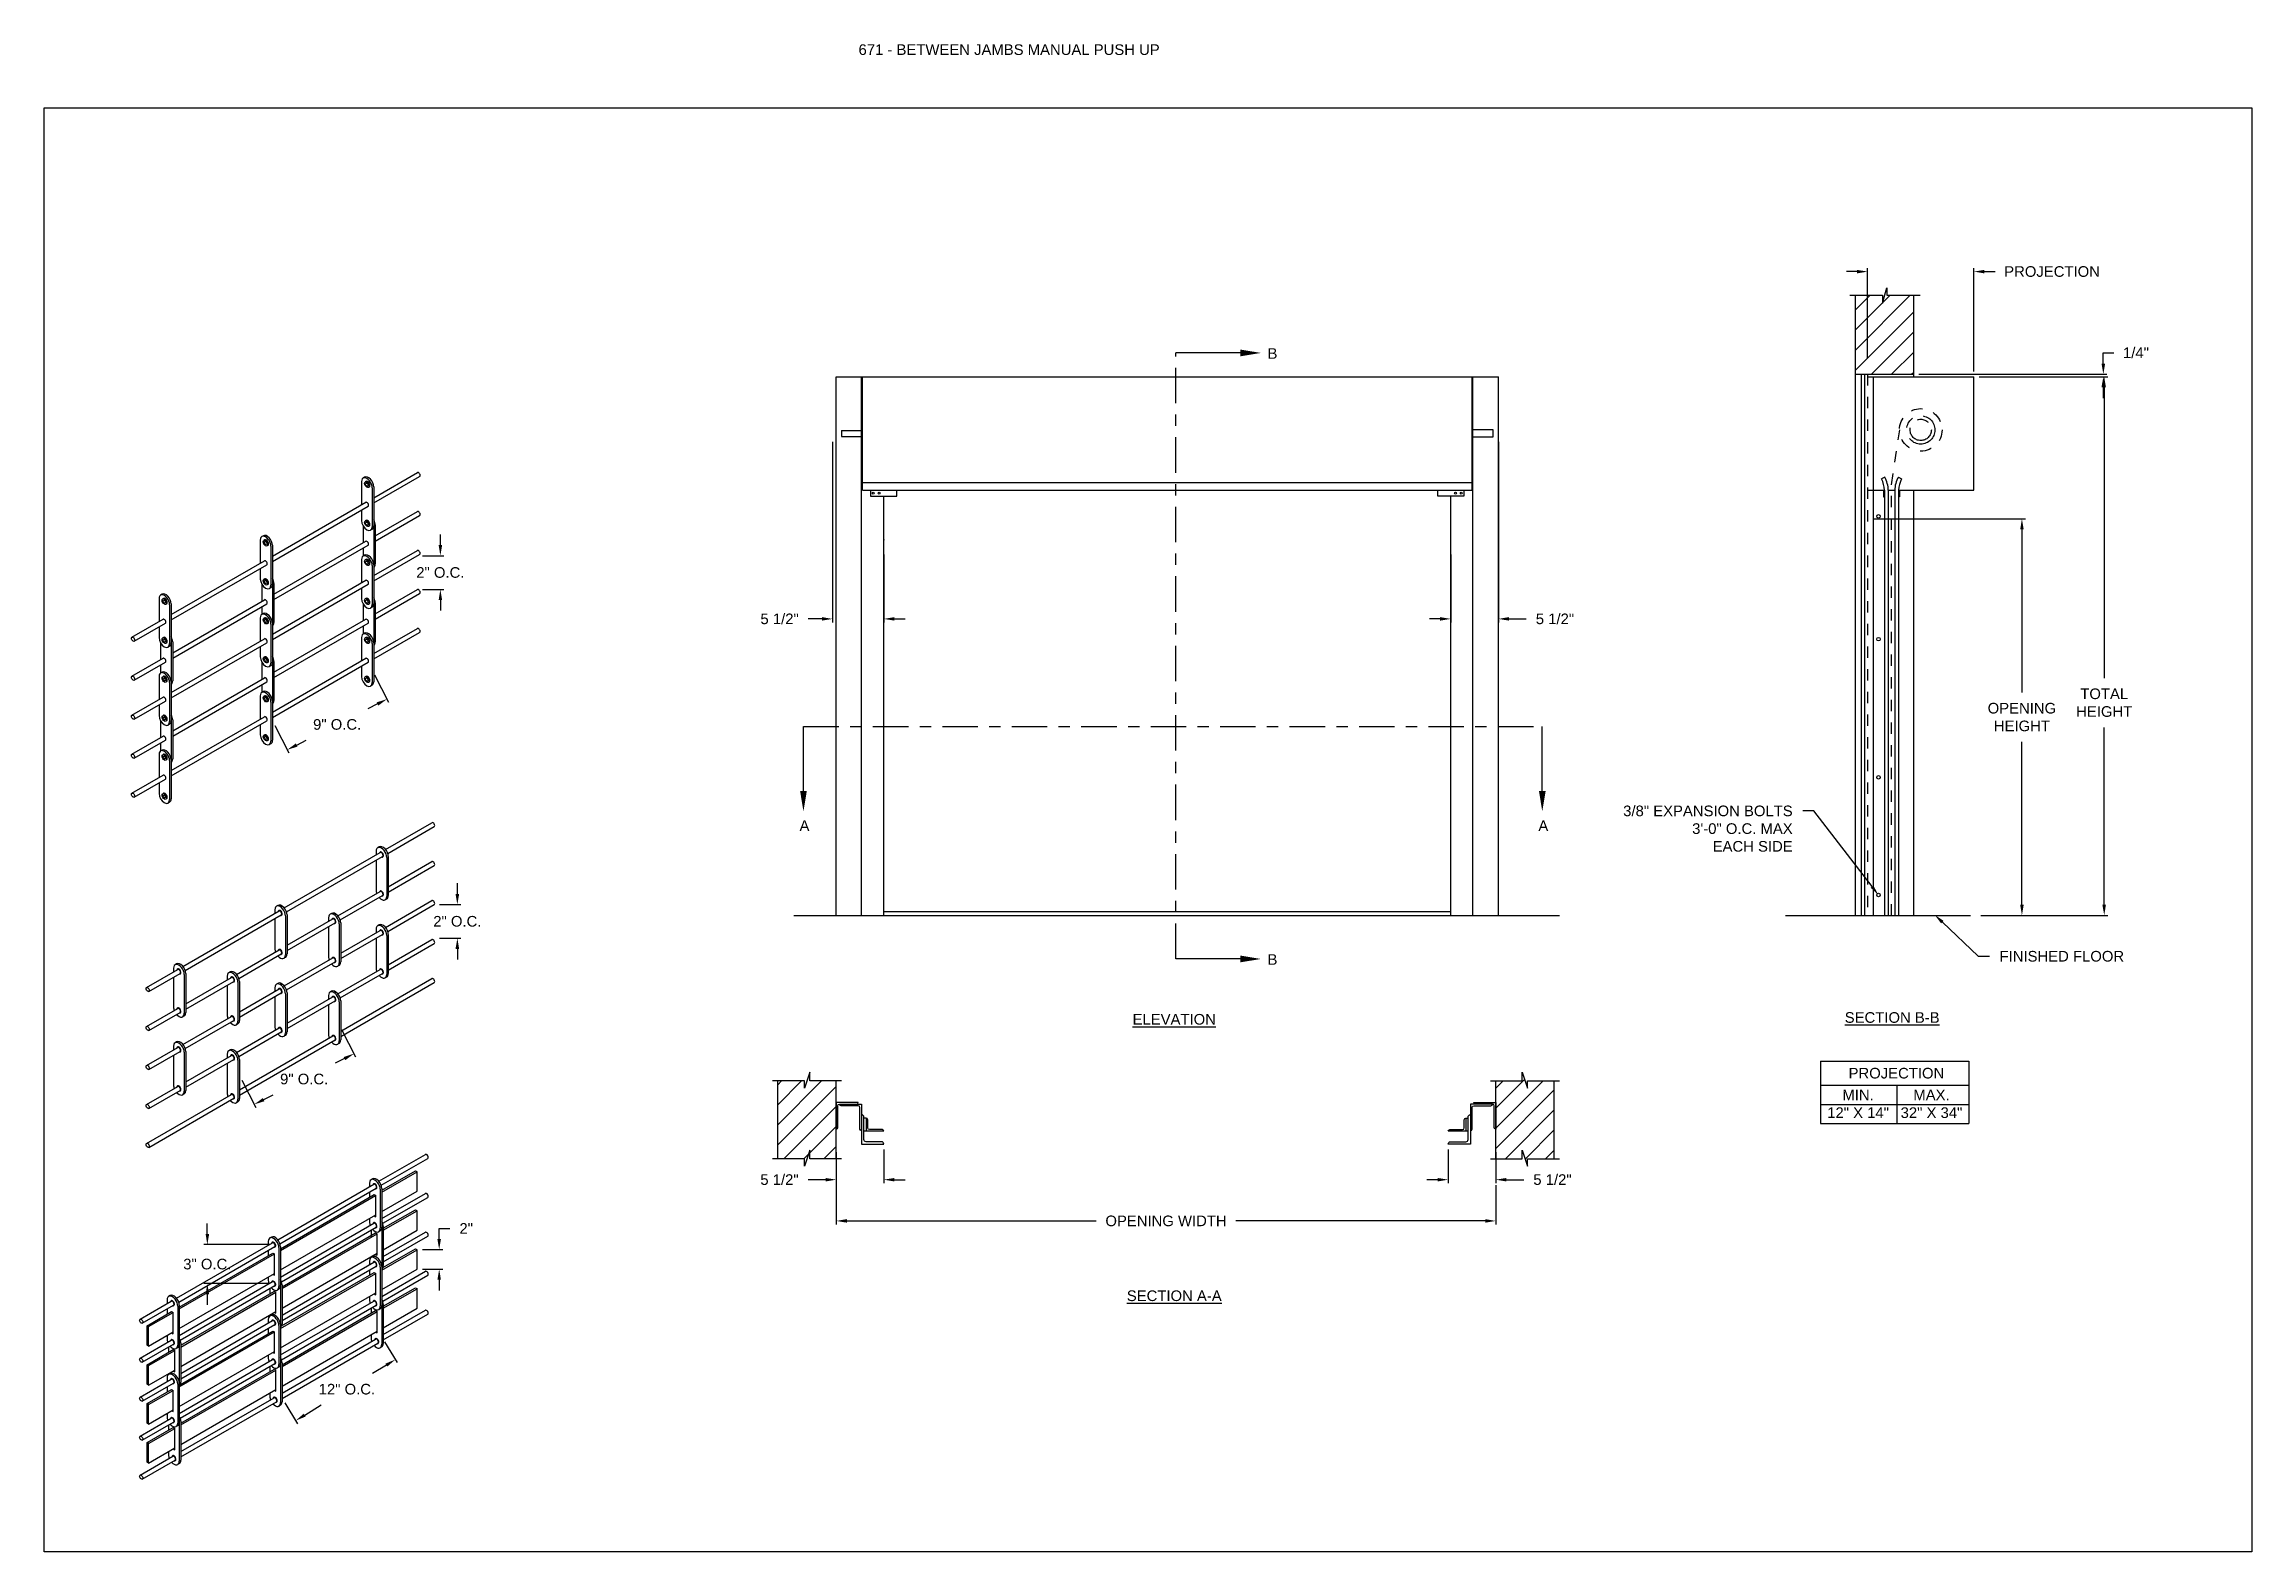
# Model space of a CAD drawing. Header units: inches. Extents: x 169.6 to 213.8, y 195 to 266.5.
# Drawn here: x 169.62 to 189.09, y 253.17 to 266.47 of the extents above; entities that cross this region are included whole.
import ezdxf
from ezdxf import colors
from ezdxf.entities.mleader import LeaderData, LeaderLine
from ezdxf.math import Vec2, Vec3

# ---------------------------------------------------------------- set-up
doc = ezdxf.new("R2010")
doc.units = ezdxf.units.IN
doc.header["$LTSCALE"] = 0.25
doc.header["$MEASUREMENT"] = 0
for name, pattern in [('CENTER', [2, 1.25, -0.25, 0.25, -0.25]), ('HIDDEN', [0.375, 0.25, -0.125]), ('HIDDEN2', [0.1875, 0.125, -0.0625])]:
    doc.linetypes.add(name, pattern=pattern)
for name, color, linetype in [('ANNOTATIONS', 1, 'Continuous'), ('DETAILS', 4, 'Continuous'), ('PUSH UP', 7, 'Continuous'), ('SECTION CUTS', 6, 'CENTER')]:
    doc.layers.add(name, color=color, linetype=linetype)
doc.styles.add('ARIAL', font='arial.ttf', dxfattribs={"height": 0.09375})
doc.styles.get("Standard").update_dxf_attribs({"font": 'romans.shx'})
doc.dimstyles.new('STANDARD$0', dxfattribs={"dimtxt": 0.09375, "dimasz": 0.09375, "dimexe": 0.03125, "dimexo": 0.046875, "dimgap": 0.09, "dimtad": 0, "dimtih": 1, "dimtoh": 1, "dimdec": 4, "dimzin": 0, "dimdsep": 46, "dimtxsty": 'ARIAL', "dimcen": 0.09, "dimadec": 0, "dimazin": 0, "dimtfac": 1, "dimtdec": 4, "dimtofl": 0, "dimtmove": 0, "dimatfit": 1, "dimfxl": 1, "dimtolj": 1, "dimtzin": 0, "dimarcsym": 0})
pattern_1 = [(45, (-17.07342, 2.0819), (-0.08838835, 0.08838835), [])]

msp = doc.modelspace()

# ---------------------------------------------------------------- texts
at = {"layer": 'ANNOTATIONS', "insert": (176.80234, 266.46818), "char_height": 0.09375, "width": 6.6097632, "attachment_point": 1, "line_spacing_factor": 0.86134, "style": 'ARIAL'}
msp.add_mtext('671 - BETWEEN JAMBS MANUAL PUSH UP', dxfattribs=at)
at = {"layer": 'ANNOTATIONS', "char_height": 0.09375, "attachment_point": 2, "style": 'ARIAL'}
for s, insert, width in [('{\\LELEVATION}', (179.58646, 257.91717), 3.0834986), ('{\\LSECTION B-B}', (185.91787, 257.93313), 1.3823677), ('{\\LSECTION A-A}', (179.58646, 255.47934), 1.3823677)]:
    msp.add_mtext(s, dxfattribs=dict(at, insert=insert, width=width))
for s, width, insert in [('PROJECTION ', 1.7594917, (185.95532, 257.44209)), ('MIN.\\P12" X 14" ', 0.6711642, (185.6172, 257.2501)), ('MAX.\\P32" X 34"', 0.6567117, (186.26463, 257.2501))]:
    msp.add_mtext_dynamic_manual_height_columns(s, width=width, gutter_width=1.36268, heights=[0], dxfattribs=dict(at, insert=insert))
at = {"layer": 'SECTION CUTS', "style": 'ARIAL'}
for s, p in [('B', (180.40913, 263.69491)), ('A', (176.2818, 259.5308)), ('A', (182.79775, 259.5308)), ('B', (180.40913, 258.35071))]:
    msp.add_text(s, height=0.09375, dxfattribs=at).set_placement(p)

# ---------------------------------------------------------------- blocks, each defined once
blk = doc.blocks.new('*D36')
at = {"layer": 'ANNOTATIONS', "color": 0, "lineweight": -2, "transparency": 16777216}
for p, q in [((185.748, 262.283), (187.094, 262.283)), ((187.062, 262.19), (187.062, 260.752)), ((187.062, 258.88), (187.062, 260.318)), ((186.701, 258.787), (187.094, 258.787))]:
    blk.add_line(p, q, dxfattribs=at)
at = {"layer": 'ANNOTATIONS', "color": 0, "transparency": 16777216}
for points in [[(187.047, 262.19), (187.078, 262.19), (187.062, 262.283)], [(187.047, 258.88), (187.078, 258.88), (187.062, 258.787)]]:
    blk.add_solid(points, dxfattribs=at)
at = {"layer": 'defpoints', "color": 0, "transparency": 16777216}
for p in [(185.701, 262.283), (187.062, 262.283), (186.654, 258.787)]:
    blk.add_point(p, dxfattribs=at)
at = {"layer": 'ANNOTATIONS', "color": 0, "transparency": 16777216, "insert": (187.062, 260.535), "char_height": 0.09375, "attachment_point": 5, "style": 'ARIAL'}
blk.add_mtext('\\A1;OPENING \\PHEIGHT', dxfattribs=at)
blk = doc.blocks.new('*D37')
at = {"layer": 'ANNOTATIONS', "color": 0, "lineweight": -2, "transparency": 16777216}
for p, q in [((186.686, 263.537), (187.819, 263.537)), ((187.788, 263.443), (187.788, 260.879)), ((187.788, 258.88), (187.788, 260.444)), ((186.701, 258.787), (187.819, 258.787))]:
    blk.add_line(p, q, dxfattribs=at)
at = {"layer": 'ANNOTATIONS', "color": 0, "transparency": 16777216}
for points in [[(187.772, 263.443), (187.803, 263.443), (187.788, 263.537)], [(187.772, 258.88), (187.803, 258.88), (187.788, 258.787)]]:
    blk.add_solid(points, dxfattribs=at)
at = {"layer": 'defpoints', "color": 0, "transparency": 16777216}
for p in [(186.639, 263.537), (186.654, 258.787), (187.788, 258.787)]:
    blk.add_point(p, dxfattribs=at)
at = {"layer": 'ANNOTATIONS', "color": 0, "transparency": 16777216, "insert": (187.788, 260.662), "char_height": 0.0938, "attachment_point": 5, "style": 'ARIAL'}
blk.add_mtext('\\A1;TOTAL\\PHEIGHT', dxfattribs=at)
blk = doc.blocks.new('*D38')
at = {"layer": 'ANNOTATIONS', "color": 0, "lineweight": -2, "transparency": 16777216}
for p, q in [((185.607, 264.464), (185.514, 264.464)), ((185.701, 263.699), (185.701, 264.495)), ((186.639, 263.584), (186.639, 264.495)), ((186.732, 264.464), (186.826, 264.464))]:
    blk.add_line(p, q, dxfattribs=at)
at = {"layer": 'ANNOTATIONS', "color": 0, "transparency": 16777216}
for points in [[(185.607, 264.479), (185.607, 264.448), (185.701, 264.464)], [(186.732, 264.479), (186.732, 264.448), (186.639, 264.464)]]:
    blk.add_solid(points, dxfattribs=at)
at = {"layer": 'defpoints', "color": 0, "transparency": 16777216}
for p in [(186.639, 264.464), (185.701, 263.652), (186.639, 263.537)]:
    blk.add_point(p, dxfattribs=at)
at = {"layer": 'ANNOTATIONS', "color": 0, "transparency": 16777216, "insert": (187.328, 264.464), "char_height": 0.09375, "attachment_point": 5, "style": 'ARIAL'}
blk.add_mtext('\\A1;PROJECTION', dxfattribs=at)
blk = doc.blocks.new('*D39')
at = {"layer": 'ANNOTATIONS', "color": 0, "lineweight": -2, "transparency": 16777216}
for p, q in [((176.605, 256.698), (176.605, 256.425)), ((177.025, 256.723), (177.025, 256.425)), ((176.511, 256.456), (176.358, 256.456)), ((177.119, 256.456), (177.212, 256.456))]:
    blk.add_line(p, q, dxfattribs=at)
at = {"layer": 'ANNOTATIONS', "color": 0, "transparency": 16777216}
for points in [[(176.511, 256.471), (176.511, 256.44), (176.605, 256.456)], [(177.119, 256.471), (177.119, 256.44), (177.025, 256.456)]]:
    blk.add_solid(points, dxfattribs=at)
at = {"layer": 'defpoints', "color": 0, "transparency": 16777216}
for p in [(176.605, 256.745), (177.025, 256.77), (176.605, 256.456)]:
    blk.add_point(p, dxfattribs=at)
at = {"layer": 'ANNOTATIONS', "color": 0, "transparency": 16777216, "insert": (176.105, 256.456), "char_height": 0.0938, "attachment_point": 5, "style": 'ARIAL'}
blk.add_mtext('\\A1;5 1/2"', dxfattribs=at)
blk = doc.blocks.new('*D40')
at = {"layer": 'ANNOTATIONS', "color": 0, "lineweight": -2, "transparency": 16777216}
for p, q in [((187.78, 263.653), (187.78, 263.748)), ((187.78, 263.748), (187.874, 263.748)), ((186.154, 263.559), (187.811, 263.559)), ((186.686, 263.537), (187.811, 263.537)), ((187.78, 263.443), (187.78, 263.349))]:
    blk.add_line(p, q, dxfattribs=at)
at = {"layer": 'ANNOTATIONS', "color": 0, "transparency": 16777216}
for points in [[(187.764, 263.653), (187.796, 263.653), (187.78, 263.559)], [(187.764, 263.443), (187.796, 263.443), (187.78, 263.537)]]:
    blk.add_solid(points, dxfattribs=at)
at = {"layer": 'defpoints', "color": 0, "transparency": 16777216}
for p in [(186.107, 263.559), (186.639, 263.537), (187.78, 263.559)]:
    blk.add_point(p, dxfattribs=at)
at = {"layer": 'ANNOTATIONS', "color": 0, "transparency": 16777216, "insert": (188.068, 263.748), "char_height": 0.0938, "attachment_point": 5, "style": 'ARIAL'}
blk.add_mtext('\\A1;1/4"', dxfattribs=at)
blk = doc.blocks.new('*D41')
at = {"layer": 'ANNOTATIONS', "color": 0, "lineweight": -2, "transparency": 16777216}
for p, q in [((182.002, 256.723), (182.002, 256.425)), ((182.422, 256.698), (182.422, 256.425)), ((181.909, 256.456), (181.815, 256.456)), ((182.516, 256.456), (182.669, 256.456))]:
    blk.add_line(p, q, dxfattribs=at)
at = {"layer": 'ANNOTATIONS', "color": 0, "transparency": 16777216}
for points in [[(181.909, 256.471), (181.909, 256.44), (182.002, 256.456)], [(182.516, 256.471), (182.516, 256.44), (182.422, 256.456)]]:
    blk.add_solid(points, dxfattribs=at)
at = {"layer": 'defpoints', "color": 0, "transparency": 16777216}
for p in [(182.002, 256.77), (182.422, 256.745), (182.422, 256.456)]:
    blk.add_point(p, dxfattribs=at)
at = {"layer": 'ANNOTATIONS', "color": 0, "transparency": 16777216, "insert": (182.922, 256.456), "char_height": 0.0938, "attachment_point": 5, "style": 'ARIAL'}
blk.add_mtext('\\A1;5 1/2"', dxfattribs=at)
blk = doc.blocks.new('*D42')
at = {"layer": 'ANNOTATIONS', "color": 0, "lineweight": -2, "transparency": 16777216}
for p, q in [((176.572, 262.964), (176.572, 261.37)), ((177.025, 261.968), (177.025, 261.37)), ((176.479, 261.401), (176.359, 261.401)), ((177.119, 261.401), (177.212, 261.401))]:
    blk.add_line(p, q, dxfattribs=at)
at = {"layer": 'ANNOTATIONS', "color": 0, "transparency": 16777216}
for points in [[(176.479, 261.417), (176.479, 261.386), (176.572, 261.401)], [(177.119, 261.417), (177.119, 261.386), (177.025, 261.401)]]:
    blk.add_solid(points, dxfattribs=at)
at = {"layer": 'defpoints', "color": 0, "transparency": 16777216}
for p in [(176.572, 263.011), (177.025, 262.015), (176.572, 261.401)]:
    blk.add_point(p, dxfattribs=at)
at = {"layer": 'ANNOTATIONS', "color": 0, "transparency": 16777216, "insert": (176.106, 261.401), "char_height": 0.0938, "attachment_point": 5, "style": 'ARIAL'}
blk.add_mtext('\\A1;5 1/2"', dxfattribs=at)
blk = doc.blocks.new('*D43')
at = {"layer": 'ANNOTATIONS', "color": 0, "lineweight": -2, "transparency": 16777216}
for p, q in [((182.445, 262.964), (182.445, 261.37)), ((182.025, 261.968), (182.025, 261.37)), ((181.931, 261.401), (181.837, 261.401)), ((182.539, 261.401), (182.691, 261.401))]:
    blk.add_line(p, q, dxfattribs=at)
at = {"layer": 'ANNOTATIONS', "color": 0, "transparency": 16777216}
for points in [[(181.931, 261.417), (181.931, 261.386), (182.025, 261.401)], [(182.539, 261.417), (182.539, 261.386), (182.445, 261.401)]]:
    blk.add_solid(points, dxfattribs=at)
at = {"layer": 'defpoints', "color": 0, "transparency": 16777216}
for p in [(182.445, 263.011), (182.025, 262.015), (182.445, 261.401)]:
    blk.add_point(p, dxfattribs=at)
at = {"layer": 'ANNOTATIONS', "color": 0, "transparency": 16777216, "insert": (182.944, 261.401), "char_height": 0.0938, "attachment_point": 5, "style": 'ARIAL'}
blk.add_mtext('\\A1;5 1/2"', dxfattribs=at)
blk = doc.blocks.new('*D44')
at = {"layer": 'ANNOTATIONS', "color": 0, "lineweight": -2, "transparency": 16777216}
for p, q in [((176.605, 256.554), (176.605, 256.061)), ((182.422, 256.409), (182.422, 256.061)), ((176.699, 256.092), (178.897, 256.092)), ((182.329, 256.092), (180.13, 256.092))]:
    blk.add_line(p, q, dxfattribs=at)
at = {"layer": 'ANNOTATIONS', "color": 0, "transparency": 16777216}
for points in [[(176.699, 256.108), (176.699, 256.077), (176.605, 256.092)], [(182.329, 256.108), (182.329, 256.077), (182.422, 256.092)]]:
    blk.add_solid(points, dxfattribs=at)
at = {"layer": 'defpoints', "color": 0, "transparency": 16777216}
for p in [(176.605, 256.601), (182.422, 256.456), (182.422, 256.092)]:
    blk.add_point(p, dxfattribs=at)
at = {"layer": 'ANNOTATIONS', "color": 0, "transparency": 16777216, "insert": (179.514, 256.092), "char_height": 0.09375, "attachment_point": 5, "style": 'ARIAL'}
blk.add_mtext('\\A1;OPENING WIDTH', dxfattribs=at)
blk = doc.blocks.new('*D86')
at = {"layer": 'ANNOTATIONS', "color": 0, "lineweight": -2, "transparency": 16777216}
for p, q in [((172.534, 260.909), (172.658, 260.666)), ((172.56, 260.651), (172.476, 260.609)), ((171.655, 260.461), (171.778, 260.219)), ((171.847, 260.289), (171.931, 260.332))]:
    blk.add_line(p, q, dxfattribs=at)
at = {"layer": 'ANNOTATIONS', "color": 0, "transparency": 16777216}
for points in [[(172.553, 260.665), (172.567, 260.637), (172.643, 260.694)], [(171.84, 260.303), (171.854, 260.275), (171.764, 260.247)]]:
    blk.add_solid(points, dxfattribs=at)
at = {"layer": 'defpoints', "color": 0, "transparency": 16777216}
for p in [(172.513, 260.95), (172.643, 260.694), (171.633, 260.503)]:
    blk.add_point(p, dxfattribs=at)
at = {"layer": 'ANNOTATIONS', "color": 0, "transparency": 16777216, "insert": (172.204, 260.47), "char_height": 0.09375, "attachment_point": 5, "style": 'ARIAL'}
blk.add_mtext('\\A1;9" O.C.', dxfattribs=at)
blk = doc.blocks.new('*D87')
at = {"layer": 'ANNOTATIONS', "color": 0, "lineweight": -2, "transparency": 16777216}
for p, q in [((173.114, 262.052), (173.114, 262.146)), ((172.958, 261.958), (173.146, 261.958)), ((172.958, 261.661), (173.146, 261.661)), ((173.114, 261.567), (173.114, 261.474))]:
    blk.add_line(p, q, dxfattribs=at)
at = {"layer": 'ANNOTATIONS', "color": 0, "transparency": 16777216}
for points in [[(173.099, 262.052), (173.13, 262.052), (173.114, 261.958)], [(173.099, 261.567), (173.13, 261.567), (173.114, 261.661)]]:
    blk.add_solid(points, dxfattribs=at)
at = {"layer": 'defpoints', "color": 0, "transparency": 16777216}
for p in [(172.911, 261.958), (173.114, 261.958), (172.911, 261.661)]:
    blk.add_point(p, dxfattribs=at)
at = {"layer": 'ANNOTATIONS', "color": 0, "transparency": 16777216, "insert": (173.114, 261.81), "char_height": 0.09375, "attachment_point": 5, "style": 'ARIAL'}
blk.add_mtext('\\A1;2" O.C.', dxfattribs=at)
blk = doc.blocks.new('*D88')
at = {"layer": 'ANNOTATIONS', "color": 0, "lineweight": -2, "transparency": 16777216}
for p, q in [((172.243, 257.781), (172.367, 257.539)), ((172.269, 257.524), (172.185, 257.482)), ((171.364, 257.334), (171.487, 257.092)), ((171.556, 257.162), (171.64, 257.205))]:
    blk.add_line(p, q, dxfattribs=at)
at = {"layer": 'ANNOTATIONS', "color": 0, "transparency": 16777216}
for points in [[(172.262, 257.538), (172.276, 257.51), (172.352, 257.567)], [(171.549, 257.176), (171.563, 257.148), (171.473, 257.12)]]:
    blk.add_solid(points, dxfattribs=at)
at = {"layer": 'defpoints', "color": 0, "transparency": 16777216}
for p in [(172.222, 257.823), (172.352, 257.567), (171.342, 257.376)]:
    blk.add_point(p, dxfattribs=at)
at = {"layer": 'ANNOTATIONS', "color": 0, "transparency": 16777216, "insert": (171.913, 257.343), "char_height": 0.09375, "attachment_point": 5, "style": 'ARIAL'}
blk.add_mtext('\\A1;9" O.C.', dxfattribs=at)
blk = doc.blocks.new('*D89')
at = {"layer": 'ANNOTATIONS', "color": 0, "lineweight": -2, "transparency": 16777216}
for p, q in [((173.264, 258.976), (173.264, 259.07)), ((173.108, 258.882), (173.295, 258.882)), ((173.108, 258.585), (173.295, 258.585)), ((173.264, 258.491), (173.264, 258.398))]:
    blk.add_line(p, q, dxfattribs=at)
at = {"layer": 'ANNOTATIONS', "color": 0, "transparency": 16777216}
for points in [[(173.248, 258.976), (173.28, 258.976), (173.264, 258.882)], [(173.248, 258.491), (173.28, 258.491), (173.264, 258.585)]]:
    blk.add_solid(points, dxfattribs=at)
at = {"layer": 'defpoints', "color": 0, "transparency": 16777216}
for p in [(173.061, 258.882), (173.264, 258.882), (173.061, 258.585)]:
    blk.add_point(p, dxfattribs=at)
at = {"layer": 'ANNOTATIONS', "color": 0, "transparency": 16777216, "insert": (173.264, 258.734), "char_height": 0.09375, "attachment_point": 5, "style": 'ARIAL'}
blk.add_mtext('\\A1;2" O.C.', dxfattribs=at)
blk = doc.blocks.new('*D90')
at = {"layer": 'ANNOTATIONS', "color": 0, "lineweight": -2, "transparency": 16777216}
for p, q in [((172.622, 255.026), (172.734, 254.843)), ((172.638, 254.821), (172.516, 254.746)), ((171.742, 254.487), (171.855, 254.304)), ((171.918, 254.38), (172.064, 254.469))]:
    blk.add_line(p, q, dxfattribs=at)
at = {"layer": 'ANNOTATIONS', "color": 0, "transparency": 16777216}
for points in [[(172.63, 254.834), (172.646, 254.808), (172.718, 254.87)], [(171.91, 254.393), (171.926, 254.367), (171.838, 254.331)]]:
    blk.add_solid(points, dxfattribs=at)
at = {"layer": 'defpoints', "color": 0, "transparency": 16777216}
for p in [(172.598, 255.066), (172.718, 254.87), (171.718, 254.527)]:
    blk.add_point(p, dxfattribs=at)
at = {"layer": 'ANNOTATIONS', "color": 0, "transparency": 16777216, "insert": (172.29, 254.608), "char_height": 0.09375, "attachment_point": 5, "style": 'ARIAL'}
blk.add_mtext('\\A1;12" O.C.', dxfattribs=at)
blk = doc.blocks.new('*D91')
at = {"layer": 'ANNOTATIONS', "color": 0, "lineweight": -2, "transparency": 16777216}
for p, q in [((172.956, 255.839), (173.135, 255.839)), ((173.104, 255.932), (173.104, 256.026)), ((173.104, 256.026), (173.198, 256.026)), ((172.956, 255.667), (173.135, 255.667)), ((173.104, 255.573), (173.104, 255.479))]:
    blk.add_line(p, q, dxfattribs=at)
at = {"layer": 'ANNOTATIONS', "color": 0, "transparency": 16777216}
for points in [[(173.088, 255.932), (173.119, 255.932), (173.104, 255.839)], [(173.088, 255.573), (173.119, 255.573), (173.104, 255.667)]]:
    blk.add_solid(points, dxfattribs=at)
at = {"layer": 'defpoints', "color": 0, "transparency": 16777216}
for p in [(172.909, 255.839), (173.104, 255.839), (172.909, 255.667)]:
    blk.add_point(p, dxfattribs=at)
at = {"layer": 'ANNOTATIONS', "color": 0, "transparency": 16777216, "insert": (173.342, 256.026), "char_height": 0.0938, "attachment_point": 5, "style": 'ARIAL'}
blk.add_mtext('\\A1;2"', dxfattribs=at)
blk = doc.blocks.new('*D92')
at = {"layer": 'ANNOTATIONS', "color": 0, "lineweight": -2, "transparency": 16777216}
for p, q in [((171.059, 255.976), (171.059, 256.07)), ((171.614, 255.883), (171.028, 255.883)), ((171.614, 255.539), (171.028, 255.539)), ((171.059, 255.445), (171.059, 255.351))]:
    blk.add_line(p, q, dxfattribs=at)
at = {"layer": 'ANNOTATIONS', "color": 0, "transparency": 16777216}
for points in [[(171.044, 255.976), (171.075, 255.976), (171.059, 255.883)], [(171.044, 255.445), (171.075, 255.445), (171.059, 255.539)]]:
    blk.add_solid(points, dxfattribs=at)
at = {"layer": 'defpoints', "color": 0, "transparency": 16777216}
for p in [(171.661, 255.883), (171.059, 255.539), (171.661, 255.539)]:
    blk.add_point(p, dxfattribs=at)
at = {"layer": 'ANNOTATIONS', "color": 0, "transparency": 16777216, "insert": (171.059, 255.711), "char_height": 0.09375, "attachment_point": 5, "style": 'ARIAL'}
blk.add_mtext('\\A1;3" O.C.', dxfattribs=at)

# ---------------------------------------------------------------- dimensions: what is measured, and where the dimension line sits
at = {"layer": 'ANNOTATIONS'}
for base, p1, p2, text, picture, middle in [((186.63869, 264.46385), (185.70119, 263.65168), (186.63869, 263.53663), 'PROJECTION', '*D38', (187.3278, 264.46385)), ((182.44491, 261.40143), (182.02484, 262.01481), (182.44491, 263.01068), '5 1/2"', '*D43', (182.9437, 261.40143)), ((182.42241, 256.45587), (182.00234, 256.77029), (182.42241, 256.74516), '5 1/2"', '*D41', (182.92241, 256.45587)), ((182.42241, 256.09241), (176.60477, 256.60053), (182.42241, 256.45587), 'OPENING WIDTH', '*D44', (179.51359, 256.09241))]:
    dim = msp.add_linear_dim(base=base, p1=p1, p2=p2, text=text, dimstyle='STANDARD$0', dxfattribs=at)
    dim.commit()
    dim.dimension.update_dxf_attribs({"geometry": picture, "text_midpoint": middle, "dimtype": 160})
for base, p1, p2, angle, text, picture, middle, dimtype in [((187.77994, 263.55885), (186.63869, 263.53663), (186.10744, 263.55885), 90, '1/4"', '*D40', (188.06777, 263.74814), 160), ((187.78775, 258.78663), (186.63869, 263.53663), (186.65431, 258.78663), 90, 'TOTAL\\PHEIGHT', '*D37', (187.78775, 260.66163), 160), ((176.57241, 261.40143), (177.02484, 262.01481), (176.57241, 263.01068), 180, '5 1/2"', '*D42', (176.10598, 261.40143), 160), ((176.60477, 256.45587), (177.02484, 256.77029), (176.60477, 256.74516), 180, '5 1/2"', '*D39', (176.10477, 256.45587), 160), ((172.71789, 254.86985), (171.71801, 254.52717), (172.59762, 255.06614), 31.49751, '12" O.C.', '*D90', (172.28974, 254.6075), 161)]:
    dim = msp.add_linear_dim(base=base, p1=p1, p2=p2, angle=angle, text=text, dimstyle='STANDARD$0', dxfattribs=at)
    dim.commit()
    dim.dimension.update_dxf_attribs({"geometry": picture, "text_midpoint": middle, "dimtype": dimtype})
for base, p1, p2, text, picture, middle in [((187.06226, 262.28327), (186.65431, 258.78663), (185.70119, 262.28327), 'OPENING \\PHEIGHT', '*D36', (187.06226, 260.53495)), ((173.11448, 261.95826), (172.91134, 261.66102), (172.91134, 261.95826), '2" O.C.', '*D87', (173.11448, 261.80964)), ((173.26391, 258.88232), (173.06078, 258.58508), (173.06078, 258.88232), '2" O.C.', '*D89', (173.26391, 258.7337)), ((171.05938, 255.53885), (171.66084, 255.8826), (171.66084, 255.53885), '3" O.C.', '*D92', (171.05938, 255.71073))]:
    dim = msp.add_linear_dim(base=base, p1=p1, p2=p2, angle=90, text=text, dimstyle='STANDARD$0', dxfattribs=at)
    dim.commit()
    dim.dimension.update_dxf_attribs({"geometry": picture, "text_midpoint": middle})
for p1, p2, distance, text, picture, middle in [((171.63343, 260.5032), (172.51304, 260.9503), -0.28764, '9" O.C.', '*D86', (172.20356, 260.47034)), ((171.34242, 257.37607), (172.22203, 257.82317), -0.28764, '9" O.C.', '*D88', (171.91256, 257.34321)), ((172.9091, 255.66653), (172.9091, 255.8387), -0.19474, '2"', '*D91', (173.34226, 256.0262))]:
    dim = msp.add_aligned_dim(p1=p1, p2=p2, distance=distance, text=text, dimstyle='STANDARD$0', dxfattribs=at)
    dim.commit()
    dim.dimension.update_dxf_attribs({"geometry": picture, "text_midpoint": middle})

# ---------------------------------------------------------------- hatches: boundary and pattern name
at = {"layer": 'PUSH UP', "linetype": 'Continuous'}
h = msp.add_hatch(dxfattribs=at)
h.set_pattern_fill('ANSI31', color=256, style=0)
h.set_pattern_definition([(45, (-16.52207, 2.0819), (-0.08838835, 0.08838835), [])])
h.paths.add_polyline_path([(186.10744, 263.52006), (186.10744, 264.25465), (185.87094, 264.25465), (185.87094, 264.31931), (185.83253, 264.18595), (185.83253, 264.25465), (185.59181, 264.25465), (185.59181, 263.70435)])
h.paths.add_polyline_path([(185.59181, 263.70435), (185.59181, 263.55885), (186.10744, 263.55885), (186.10744, 263.50629), (186.10744, 263.52006)])
at = {"layer": 'PUSH UP'}
h = msp.add_hatch(dxfattribs=at)
h.set_pattern_fill('ANSI31', color=256, style=0)
h.set_pattern_definition(pattern_1)
h.paths.add_polyline_path([(176.32635, 257.26298), (176.32635, 257.32709), (176.08914, 257.32709), (176.08914, 256.63959), (176.32635, 256.63959), (176.32635, 256.57548), (176.37325, 256.71755), (176.37325, 256.63959), (176.60477, 256.63959), (176.60477, 257.32709), (176.37325, 257.32709), (176.37325, 257.40505)])
h = msp.add_hatch(dxfattribs=at)
h.set_pattern_fill('ANSI31', color=256, style=0)
h.set_pattern_definition(pattern_1)
h.paths.add_polyline_path([(182.70083, 257.26298), (182.70083, 257.32709), (182.93803, 257.32709), (182.93803, 256.63959), (182.70083, 256.63959), (182.70083, 256.57548), (182.65393, 256.71755), (182.65393, 256.63959), (182.42241, 256.63959), (182.42241, 257.32709), (182.65393, 257.32709), (182.65393, 257.40505)])

# ---------------------------------------------------------------- linework, layer by layer
at = {"layer": 'ANNOTATIONS'}
for p, q in [((185.28663, 257.50152), (185.28663, 256.95015)), ((185.28663, 257.50152), (186.5944, 257.50152)), ((186.5944, 257.50152), (186.5944, 256.95015)), ((185.28663, 257.29005), (186.5944, 257.29005)), ((185.95948, 257.29005), (185.95948, 256.95015)), ((185.28663, 257.1201), (186.5944, 257.1201)), ((185.28663, 256.95015), (186.5944, 256.95015))]:
    msp.add_line(p, q, dxfattribs=at)
at = {"layer": 'defpoints'}
msp.add_lwpolyline([(189.08986, 253.17405), (169.61998, 253.17405), (169.61998, 265.90916), (189.08986, 265.90916)], close=True, dxfattribs=at)
msp.add_lwpolyline([(189.08986, 253.17405), (169.61998, 253.17405), (169.61998, 265.90916), (189.08986, 265.90916)], close=True, dxfattribs=at)
at = {"layer": 'DETAILS'}
for p, q in [((172.44629, 262.65039), (172.43281, 262.64261)), ((172.52652, 262.47009), (172.91134, 262.69227)), ((172.52652, 262.42328), (172.93162, 262.65716)), ((172.41904, 262.61218), (172.41904, 262.40804)), ((172.45815, 262.61331), (172.45183, 262.60966)), ((172.48657, 262.5641), (172.48025, 262.56045)), ((172.51304, 262.55792), (172.51304, 262.21417)), ((172.52652, 262.5657), (172.52652, 262.22195)), ((171.63343, 261.95447), (172.4559, 262.42932)), ((171.63343, 261.90765), (172.47618, 262.39421)), ((172.41904, 262.36123), (172.41904, 262.26843)), ((172.45815, 262.26956), (172.45183, 262.26591)), ((172.53994, 262.13409), (172.91134, 262.34852)), ((172.53994, 262.08728), (172.93162, 262.31341)), ((171.52595, 262.09656), (171.52595, 261.89242)), ((171.5532, 262.13477), (171.53972, 262.12699)), ((171.56507, 262.09768), (171.55875, 262.09403)), ((171.64686, 261.61847), (172.4559, 262.08557)), ((172.43252, 262.22261), (172.43252, 262.07207)), ((172.48657, 262.22035), (172.48025, 262.2167)), ((172.51275, 262.19152), (172.49927, 262.18374)), ((172.52646, 262.21943), (172.52646, 261.88108)), ((172.53994, 262.2297), (172.53994, 261.88595)), ((170.74034, 261.43884), (171.56282, 261.9137)), ((170.74034, 261.39203), (171.58309, 261.87859)), ((171.59348, 262.04847), (171.58716, 262.04482)), ((171.61995, 262.04229), (171.61995, 261.69854)), ((171.63343, 262.05007), (171.63343, 261.70632)), ((171.64686, 261.57165), (172.47618, 262.05046)), ((172.41904, 261.92498), (172.41904, 261.72084)), ((172.43252, 262.02526), (172.43252, 261.95524)), ((172.44629, 261.96319), (172.43281, 261.95541)), ((172.45815, 261.9261), (172.45183, 261.92246)), ((172.48657, 261.8769), (172.48025, 261.87325)), ((172.51304, 261.87072), (172.51304, 261.52697)), ((172.52652, 261.78289), (172.91134, 262.00507)), ((172.52652, 261.73608), (172.93162, 261.96996)), ((172.52652, 261.8785), (172.52652, 261.53475)), ((171.52595, 261.8456), (171.52595, 261.75281)), ((171.53943, 261.70699), (171.53943, 261.55645)), ((171.56507, 261.75393), (171.55875, 261.75028)), ((171.59348, 261.70472), (171.58716, 261.70107)), ((171.61966, 261.6759), (171.60618, 261.66812)), ((171.63338, 261.7038), (171.63338, 261.36546)), ((171.63343, 261.26727), (172.4559, 261.74212)), ((171.63343, 261.22045), (172.47618, 261.70701)), ((171.64686, 261.71408), (171.64686, 261.37033)), ((170.63287, 261.58093), (170.63287, 261.37679)), ((170.66011, 261.61914), (170.64663, 261.61136)), ((170.67198, 261.58206), (170.66566, 261.57841)), ((170.70039, 261.53285), (170.69407, 261.5292)), ((170.72686, 261.52667), (170.72686, 261.18292)), ((170.74034, 261.53445), (170.74034, 261.1907)), ((170.75377, 261.10284), (171.56282, 261.56995)), ((170.75377, 261.05603), (171.58309, 261.53484)), ((171.53943, 261.50963), (171.53943, 261.43962)), ((172.41904, 261.67403), (172.41904, 261.58123)), ((172.43252, 261.53511), (172.43252, 261.38457)), ((172.45815, 261.58235), (172.45183, 261.57871)), ((172.48657, 261.53315), (172.48025, 261.5295)), ((172.51275, 261.50432), (172.49927, 261.49654)), ((172.52646, 261.53193), (172.52646, 261.19358)), ((172.53994, 261.44659), (172.91134, 261.66102)), ((172.53994, 261.39978), (172.93162, 261.62591)), ((172.53994, 261.5422), (172.53994, 261.19845)), ((170.39446, 261.23915), (170.66973, 261.39807)), ((170.41473, 261.20403), (170.69, 261.36296)), ((170.63287, 261.32998), (170.63287, 261.23718)), ((171.52595, 261.40936), (171.52595, 261.20522)), ((171.5532, 261.44757), (171.53972, 261.43979)), ((171.56507, 261.41048), (171.55875, 261.40683)), ((171.59348, 261.36127), (171.58716, 261.35762)), ((171.61995, 261.35509), (171.61995, 261.01134)), ((171.63343, 261.36287), (171.63343, 261.01912)), ((171.64686, 260.93097), (172.4559, 261.39807)), ((171.64686, 260.88415), (172.47618, 261.36296)), ((172.43252, 261.33776), (172.43252, 261.26774)), ((172.52652, 261.09509), (172.91134, 261.31727)), ((170.64634, 261.19136), (170.64634, 261.04082)), ((170.67198, 261.23831), (170.66566, 261.23466)), ((170.70039, 261.1891), (170.69407, 261.18545)), ((170.72657, 261.16027), (170.71309, 261.15249)), ((170.74029, 261.18818), (170.74029, 260.84983)), ((170.74034, 260.75164), (171.56282, 261.2265)), ((170.74034, 260.70483), (171.58309, 261.19139)), ((170.75377, 261.19845), (170.75377, 260.8547)), ((171.52595, 261.1584), (171.52595, 261.06561)), ((172.41904, 261.23718), (172.41904, 261.03304)), ((172.44629, 261.27539), (172.43281, 261.26761)), ((172.45815, 261.23831), (172.45183, 261.23466)), ((172.48657, 261.1891), (172.48025, 261.18545)), ((172.51304, 261.18292), (172.51304, 260.83917)), ((172.52652, 261.04828), (172.93162, 261.28216)), ((172.52652, 261.1907), (172.52652, 260.84695)), ((170.39446, 260.8954), (170.66973, 261.05432)), ((170.41473, 260.86028), (170.69, 261.01921)), ((170.64634, 260.99401), (170.64634, 260.92399)), ((170.66011, 260.93194), (170.64663, 260.92416)), ((171.53943, 261.01949), (171.53943, 260.86895)), ((171.56507, 261.06673), (171.55875, 261.06308)), ((171.59348, 261.01752), (171.58716, 261.01387)), ((171.61966, 260.9887), (171.60618, 260.98092)), ((171.63338, 261.0163), (171.63338, 260.67796)), ((171.63343, 260.57947), (172.4559, 261.05432)), ((171.63343, 260.53265), (172.47618, 261.01921)), ((171.64686, 261.02658), (171.64686, 260.68283)), ((172.41904, 260.98623), (172.41904, 260.89343)), ((170.39446, 260.55195), (170.66973, 260.71087)), ((170.63287, 260.89373), (170.63287, 260.68959)), ((170.67198, 260.89485), (170.66566, 260.89121)), ((170.70039, 260.84565), (170.69407, 260.842)), ((170.72686, 260.83947), (170.72686, 260.49572)), ((170.74034, 260.84725), (170.74034, 260.5035)), ((170.75377, 260.41534), (171.56282, 260.88245)), ((170.75377, 260.36853), (171.58309, 260.84734)), ((171.52595, 260.72156), (171.52595, 260.51742)), ((171.53943, 260.82213), (171.53943, 260.75212)), ((171.5532, 260.75977), (171.53972, 260.75199)), ((171.56507, 260.72268), (171.55875, 260.71903)), ((172.45815, 260.89456), (172.45183, 260.89091)), ((172.48657, 260.84535), (172.48025, 260.8417)), ((172.51275, 260.81652), (172.49927, 260.80874)), ((170.41473, 260.51683), (170.69, 260.67576)), ((170.63287, 260.64278), (170.63287, 260.54998)), ((170.67198, 260.5511), (170.66566, 260.54746)), ((170.74034, 260.06384), (171.56282, 260.5387)), ((170.75377, 260.51095), (170.75377, 260.1672)), ((171.59348, 260.67347), (171.58716, 260.66982)), ((171.61995, 260.66729), (171.61995, 260.32354)), ((171.63343, 260.67507), (171.63343, 260.33132)), ((170.39446, 260.2079), (170.66973, 260.36682)), ((170.41473, 260.17278), (170.69, 260.33171)), ((170.64634, 260.50386), (170.64634, 260.35332)), ((170.70039, 260.5019), (170.69407, 260.49825)), ((170.72657, 260.47307), (170.71309, 260.46529)), ((170.74029, 260.50068), (170.74029, 260.16233)), ((170.74034, 260.01703), (171.58309, 260.50359)), ((171.52595, 260.4706), (171.52595, 260.37781)), ((171.56507, 260.37893), (171.55875, 260.37528)), ((171.59348, 260.32972), (171.58716, 260.32607)), ((170.63287, 260.20593), (170.63287, 260.00179)), ((170.64634, 260.30651), (170.64634, 260.23649)), ((170.66011, 260.24414), (170.64663, 260.23636)), ((170.67198, 260.20706), (170.66566, 260.20341)), ((170.70039, 260.15785), (170.69407, 260.1542)), ((170.72686, 260.15167), (170.72686, 259.80792)), ((170.74034, 260.15945), (170.74034, 259.8157)), ((171.61966, 260.3009), (171.60618, 260.29312)), ((170.39446, 259.86415), (170.66973, 260.02307)), ((170.41473, 259.82903), (170.69, 259.98796)), ((170.63287, 259.95498), (170.63287, 259.86218)), ((170.67198, 259.86331), (170.66566, 259.85966)), ((170.70039, 259.8141), (170.69407, 259.81045)), ((170.72657, 259.78527), (170.71309, 259.77749)), ((172.63031, 259.3678), (173.03982, 259.60423)), ((172.65019, 259.33247), (173.06009, 259.56912)), ((171.73722, 258.85218), (172.58438, 259.34129)), ((172.54752, 259.35227), (172.54752, 259.32)), ((172.57477, 259.39048), (172.56129, 259.3827)), ((171.7571, 258.81684), (172.60465, 259.30617)), ((172.54752, 259.27319), (172.54752, 259.00852)), ((172.64151, 259.29801), (172.64151, 258.95426)), ((172.65499, 259.30579), (172.65499, 258.96204)), ((172.65499, 259.0383), (173.03982, 259.26048)), ((172.65499, 258.99149), (173.06009, 259.22537)), ((172.21083, 258.78186), (172.58438, 258.99754)), ((172.23071, 258.74653), (172.60465, 258.96242)), ((170.84413, 258.33655), (171.69129, 258.82566)), ((170.86401, 258.30122), (171.71156, 258.79055)), ((171.65443, 258.83665), (171.65443, 258.80438)), ((171.65443, 258.75756), (171.65443, 258.4929)), ((171.68168, 258.87486), (171.6682, 258.86707)), ((171.74843, 258.78238), (171.74843, 258.43863)), ((171.76191, 258.79016), (171.76191, 258.44641)), ((171.76191, 258.52268), (172.1649, 258.75535)), ((172.12804, 258.76634), (172.12804, 258.73407)), ((172.15528, 258.80454), (172.1418, 258.79676)), ((172.64123, 258.93161), (172.62775, 258.92383)), ((172.63014, 258.6805), (173.03982, 258.91703)), ((172.6501, 258.64522), (173.06009, 258.88192)), ((171.76191, 258.47586), (172.18517, 258.72024)), ((172.12804, 258.68725), (172.12804, 258.42259)), ((172.22203, 258.71207), (172.22203, 258.36832)), ((172.23551, 258.71985), (172.23551, 258.3761)), ((172.23551, 258.45267), (172.58438, 258.65409)), ((172.23551, 258.40585), (172.60465, 258.61897)), ((172.54752, 258.66477), (172.54752, 258.6325)), ((172.54752, 258.58569), (172.54752, 258.32102)), ((172.57477, 258.70298), (172.56129, 258.6952)), ((172.64151, 258.61051), (172.64151, 258.26676)), ((172.65499, 258.61829), (172.65499, 258.27454)), ((172.65499, 258.3508), (173.03982, 258.57298)), ((171.31774, 258.26624), (171.69129, 258.48191)), ((171.33762, 258.2309), (171.71156, 258.4468)), ((171.74814, 258.41599), (171.73466, 258.40821)), ((171.73705, 258.16488), (172.16477, 258.41182)), ((171.75702, 258.12959), (172.18504, 258.37671)), ((172.65499, 258.30399), (173.06009, 258.53787)), ((170.52294, 258.15111), (170.7982, 258.31004)), ((170.54321, 258.116), (170.81848, 258.27492)), ((170.76134, 258.32102), (170.76134, 258.28875)), ((170.76134, 258.24194), (170.76134, 257.97727)), ((170.78859, 258.35923), (170.77511, 258.35145)), ((170.85534, 258.26676), (170.85534, 257.92301)), ((170.86882, 258.27454), (170.86882, 257.93079)), ((170.86882, 258.00705), (171.27181, 258.23972)), ((170.86882, 257.96024), (171.29208, 258.20461)), ((171.23495, 258.25071), (171.23495, 258.21844)), ((171.23495, 258.17163), (171.23495, 257.90696)), ((171.2622, 258.28892), (171.24872, 258.28114)), ((171.32894, 258.19644), (171.32894, 257.85269)), ((171.34242, 258.20423), (171.34242, 257.86048)), ((171.68168, 258.18736), (171.6682, 258.17957)), ((172.22175, 258.34568), (172.20827, 258.33789)), ((172.21083, 258.09436), (172.58438, 258.31004)), ((172.23071, 258.05903), (172.60465, 258.27492)), ((172.23551, 257.76487), (173.03982, 258.22923)), ((172.23551, 257.71805), (173.06009, 258.19412)), ((172.64123, 258.24411), (172.62775, 258.23633)), ((171.34242, 257.93704), (171.69129, 258.13846)), ((171.34242, 257.89023), (171.71156, 258.10335)), ((171.65443, 258.14915), (171.65443, 258.11688)), ((171.65443, 258.07006), (171.65443, 257.8054)), ((171.74843, 258.09488), (171.74843, 257.75113)), ((171.76191, 258.10266), (171.76191, 257.75891)), ((171.76191, 257.83518), (172.1649, 258.06785)), ((171.76191, 257.78836), (172.18517, 258.03274)), ((172.12804, 258.07884), (172.12804, 258.04657)), ((172.12804, 257.99975), (172.12804, 257.73509)), ((172.15528, 258.11704), (172.1418, 258.10926)), ((172.22203, 258.02457), (172.22203, 257.68082)), ((172.23551, 258.03235), (172.23551, 257.6886)), ((170.52294, 257.80736), (170.7982, 257.96629)), ((170.54321, 257.77225), (170.81848, 257.93117)), ((170.85505, 257.90036), (170.84157, 257.89258)), ((170.84396, 257.64925), (171.27168, 257.8962)), ((170.86393, 257.61397), (171.29195, 257.86109)), ((171.32866, 257.83005), (171.31518, 257.82227)), ((171.31774, 257.57874), (171.69129, 257.79441)), ((170.52294, 257.46391), (170.7982, 257.62284)), ((170.54321, 257.4288), (170.81848, 257.58772)), ((170.76134, 257.63352), (170.76134, 257.60125)), ((170.78859, 257.67173), (170.77511, 257.66395)), ((170.86882, 257.58704), (170.86882, 257.24329)), ((171.2622, 257.60142), (171.24872, 257.59364)), ((171.33762, 257.5434), (171.71156, 257.7593)), ((171.34242, 257.24924), (172.1649, 257.7241)), ((171.34242, 257.20243), (172.18517, 257.68899)), ((171.74814, 257.72849), (171.73466, 257.72071)), ((172.22175, 257.65818), (172.20827, 257.65039)), ((170.76134, 257.55444), (170.76134, 257.28977)), ((170.85534, 257.57926), (170.85534, 257.23551)), ((170.86882, 257.31955), (171.27181, 257.55222)), ((170.86882, 257.27274), (171.29208, 257.51711)), ((171.23495, 257.56321), (171.23495, 257.53094)), ((171.23495, 257.48413), (171.23495, 257.21946)), ((171.32894, 257.50894), (171.32894, 257.16519)), ((171.34242, 257.51673), (171.34242, 257.17298)), ((170.52294, 257.11986), (170.7982, 257.27879)), ((170.52294, 256.77611), (171.27181, 257.20847)), ((170.54321, 257.08475), (170.81848, 257.24367)), ((170.85505, 257.21286), (170.84157, 257.20508)), ((170.54321, 256.741), (171.29208, 257.17336)), ((171.32866, 257.14255), (171.31518, 257.13477)), ((172.57288, 256.44255), (172.98239, 256.67898)), ((172.59276, 256.40721), (173.00266, 256.64387)), ((172.49009, 256.42561), (172.49009, 256.39475)), ((172.51734, 256.46382), (172.50386, 256.45603)), ((172.59757, 256.36308), (172.89434, 256.53442)), ((172.59757, 256.34604), (172.9091, 256.5259)), ((172.89434, 256.53442), (172.9091, 256.5259)), ((172.9091, 256.35403), (172.9091, 256.5259)), ((171.67979, 255.92692), (172.52695, 256.41603)), ((171.69967, 255.89158), (172.54722, 256.38092)), ((171.70448, 255.84745), (172.52971, 256.3239)), ((171.70448, 255.83183), (172.54263, 256.31574)), ((172.49009, 256.34793), (172.49009, 256.30103)), ((172.52971, 256.3239), (172.54385, 256.31503)), ((172.54385, 256.12753), (172.54385, 256.31503)), ((172.58409, 256.37134), (172.58409, 256.02759)), ((172.59757, 256.37912), (172.59757, 256.03537)), ((172.59757, 256.17417), (172.9091, 256.35403)), ((172.59757, 256.11305), (172.98239, 256.33523)), ((172.60588, 256.07104), (173.00266, 256.30012)), ((171.70448, 255.65995), (172.54385, 256.14457)), ((171.70448, 255.59742), (172.52695, 256.07228)), ((171.7132, 255.55565), (172.54722, 256.03717)), ((172.49009, 256.11353), (172.49009, 256.08186)), ((172.5291, 256.13605), (172.54385, 256.12753)), ((172.59762, 256.0354), (172.59762, 255.69165)), ((172.6111, 256.02714), (172.89434, 256.19067)), ((172.6111, 256.0101), (172.9091, 256.18215)), ((172.6111, 256.04318), (172.6111, 255.69943)), ((172.89434, 256.19067), (172.9091, 256.18215)), ((172.9091, 256.01028), (172.9091, 256.18215)), ((170.7867, 255.4113), (171.63386, 255.9004)), ((170.80658, 255.37596), (171.65414, 255.86529)), ((171.597, 255.91139), (171.597, 255.87912)), ((171.62425, 255.9496), (171.61077, 255.94182)), ((171.691, 255.85712), (171.691, 255.51337)), ((171.70448, 255.86491), (171.70448, 255.52116)), ((171.71801, 255.51151), (172.54263, 255.98761)), ((171.71801, 255.49589), (172.55616, 255.9798)), ((172.50362, 256.01199), (172.50362, 255.94946)), ((172.54263, 255.98761), (172.55739, 255.97909)), ((172.55739, 255.79159), (172.55739, 255.97909)), ((172.5838, 256.00495), (172.57032, 255.99716)), ((172.59757, 256.01933), (172.59762, 256.01936)), ((172.59757, 255.65854), (172.9091, 255.8384)), ((172.60803, 255.68192), (172.89434, 255.84722)), ((172.6111, 255.83823), (172.9091, 256.01028)), ((172.6111, 255.77741), (172.98239, 255.99178)), ((172.6111, 255.73059), (173.00266, 255.95667)), ((172.89434, 255.84722), (172.9091, 255.8387)), ((172.9091, 255.66653), (172.9091, 255.8384)), ((170.81139, 255.33183), (171.63723, 255.80863)), ((170.81139, 255.3162), (171.65077, 255.80082)), ((171.597, 255.83231), (171.597, 255.7854)), ((171.63723, 255.80863), (171.65077, 255.80082)), ((171.65077, 255.61332), (171.65077, 255.80082)), ((171.71801, 255.32401), (172.55739, 255.80863)), ((171.71801, 255.26178), (172.52695, 255.72883)), ((171.71801, 255.21497), (172.54722, 255.69372)), ((172.49009, 255.73811), (172.49009, 255.70755)), ((172.49009, 255.66073), (172.49009, 255.61383)), ((172.50362, 255.77759), (172.50362, 255.7684)), ((172.51734, 255.77632), (172.50386, 255.76853)), ((172.54263, 255.80011), (172.55739, 255.79159)), ((172.58409, 255.68384), (172.58409, 255.34009)), ((172.59757, 255.69162), (172.59757, 255.34787)), ((172.59757, 255.48667), (172.9091, 255.66653)), ((172.59757, 255.42555), (172.98239, 255.64773)), ((170.81139, 255.14433), (171.65077, 255.62894)), ((170.81139, 255.0818), (171.63386, 255.55665)), ((170.82011, 255.04002), (171.65414, 255.52154)), ((170.82492, 254.99589), (171.65077, 255.47269)), ((170.82492, 254.98026), (171.6643, 255.46488)), ((171.597, 255.5979), (171.597, 255.56764)), ((171.61053, 255.49637), (171.61053, 255.44946)), ((171.63723, 255.62113), (171.65077, 255.61332)), ((171.65077, 255.47269), (171.6643, 255.46488)), ((171.6643, 255.27738), (171.6643, 255.46488)), ((171.69071, 255.49073), (171.67723, 255.48295)), ((171.70448, 255.14433), (172.54385, 255.62894)), ((171.70448, 255.5037), (171.70453, 255.50373)), ((171.70448, 254.97245), (172.54385, 255.45707)), ((171.70453, 255.52119), (171.70453, 255.17744)), ((171.7141, 255.16581), (172.52971, 255.6367)), ((171.71801, 255.52897), (171.71801, 255.18522)), ((172.53032, 255.63675), (172.54385, 255.62894)), ((172.53032, 255.44925), (172.54385, 255.44144)), ((172.54385, 255.44144), (172.54385, 255.62894)), ((172.60588, 255.38354), (173.00266, 255.61262)), ((172.6111, 255.33994), (172.89434, 255.50347)), ((172.6111, 255.3226), (172.9091, 255.49465)), ((172.89434, 255.50347), (172.9091, 255.49495)), ((172.9091, 255.32278), (172.9091, 255.49465)), ((170.46551, 255.22585), (170.74078, 255.38478)), ((170.48578, 255.19074), (170.76105, 255.34967)), ((170.52764, 255.168), (170.74415, 255.293)), ((170.54117, 255.16019), (170.75768, 255.28519)), ((170.70391, 255.39577), (170.70391, 255.3635)), ((170.70391, 255.31668), (170.70391, 255.26978)), ((170.73116, 255.43398), (170.71768, 255.42619)), ((170.74415, 255.293), (170.75768, 255.28519)), ((170.75768, 255.09769), (170.75768, 255.28519)), ((170.79791, 255.3415), (170.79791, 254.99775)), ((170.81139, 255.34928), (170.81139, 255.00553)), ((170.82492, 254.80839), (171.6643, 255.293)), ((171.61053, 255.26196), (171.61053, 255.25418)), ((171.62425, 255.2621), (171.61077, 255.25432)), ((171.65077, 255.28519), (171.6643, 255.27738)), ((171.70448, 254.90992), (172.52695, 255.38478)), ((171.7132, 254.86815), (172.54722, 255.34967)), ((171.71801, 254.82431), (172.54359, 255.30097)), ((171.71801, 254.80839), (172.55739, 255.293)), ((172.49009, 255.42603), (172.49009, 255.39436)), ((172.50362, 255.32449), (172.50362, 255.27789)), ((172.54359, 255.30097), (172.55739, 255.293)), ((172.55739, 255.1055), (172.55739, 255.293)), ((172.5838, 255.31745), (172.57032, 255.30966)), ((172.59757, 255.33213), (172.59762, 255.33216)), ((172.59762, 255.3479), (172.59762, 255.00415)), ((172.6111, 255.35568), (172.6111, 255.01193)), ((172.6111, 255.15073), (172.9091, 255.32278)), ((172.6111, 255.08961), (172.98239, 255.30398)), ((172.6111, 255.04279), (173.00266, 255.26887)), ((170.52764, 254.99613), (170.52764, 255.168)), ((170.54117, 255.16019), (170.52764, 255.168)), ((170.54117, 254.98832), (170.54117, 255.16019)), ((170.54117, 254.98832), (170.75768, 255.11332)), ((170.70391, 255.08228), (170.70391, 255.05202)), ((170.74415, 255.1055), (170.75768, 255.09769)), ((170.81139, 254.6287), (171.65077, 255.11332)), ((170.82101, 254.65018), (171.63723, 255.12143)), ((170.82492, 254.74616), (171.63386, 255.2132)), ((170.82492, 254.69934), (171.65414, 255.17809)), ((171.597, 255.22389), (171.597, 255.19162)), ((171.597, 255.14481), (171.597, 255.0982)), ((171.63723, 255.12143), (171.65077, 255.11362)), ((171.65077, 254.92612), (171.65077, 255.11362)), ((171.691, 255.16962), (171.691, 254.82587)), ((171.70448, 255.17741), (171.70448, 254.83366)), ((171.71801, 254.63651), (172.55739, 255.12113)), ((172.50362, 255.09009), (172.50362, 255.05842)), ((172.54385, 255.11332), (172.55739, 255.1055)), ((170.46551, 254.8821), (170.74078, 255.04103)), ((170.48578, 254.84699), (170.76105, 255.00592)), ((170.54117, 254.98832), (170.52764, 254.99613)), ((170.52764, 254.82425), (170.75768, 254.95707)), ((170.54117, 254.81644), (170.77121, 254.94925)), ((170.71745, 254.98074), (170.71745, 254.93384)), ((170.75768, 254.95707), (170.77121, 254.94925)), ((170.77121, 254.76175), (170.77121, 254.94925)), ((170.79762, 254.97511), (170.78414, 254.96732)), ((170.81139, 254.98808), (170.81144, 254.98811)), ((170.81139, 254.45683), (171.65077, 254.94144)), ((170.81139, 254.3943), (171.63386, 254.86915)), ((170.81144, 255.00556), (170.81144, 254.66181)), ((170.82492, 255.01334), (170.82492, 254.66959)), ((171.597, 254.9107), (171.597, 254.88014)), ((171.63723, 254.93393), (171.65077, 254.92612)), ((171.71801, 254.57398), (172.54334, 255.05049)), ((171.71801, 254.52717), (172.56361, 255.01538)), ((172.59733, 254.98151), (172.58385, 254.97373)), ((170.46551, 254.53865), (170.74078, 254.69758)), ((170.52764, 254.65238), (170.52764, 254.82425)), ((170.54117, 254.81644), (170.52764, 254.82425)), ((170.54117, 254.64457), (170.54117, 254.81644)), ((170.54117, 254.64457), (170.77121, 254.77738)), ((170.70391, 254.70827), (170.70391, 254.676)), ((170.71745, 254.74634), (170.71745, 254.73856)), ((170.73116, 254.74648), (170.71768, 254.73869)), ((170.75768, 254.76957), (170.77121, 254.76175)), ((170.82011, 254.35252), (171.65414, 254.83404)), ((170.82492, 254.30869), (171.65077, 254.78549)), ((170.82492, 254.29276), (171.6643, 254.77738)), ((171.61053, 254.80887), (171.61053, 254.76226)), ((171.65077, 254.78549), (171.6643, 254.77768)), ((171.6643, 254.59018), (171.6643, 254.77768)), ((171.69071, 254.80323), (171.67723, 254.79545)), ((171.70448, 254.8165), (171.70453, 254.81653)), ((171.70453, 254.83369), (171.70453, 254.48994)), ((171.71801, 254.84147), (171.71801, 254.49772)), ((170.48578, 254.50354), (170.76105, 254.66247)), ((170.54117, 254.64457), (170.52764, 254.65238)), ((170.52764, 254.4808), (170.74415, 254.6058)), ((170.52764, 254.30893), (170.52764, 254.4808)), ((170.54117, 254.47299), (170.52764, 254.4808)), ((170.54117, 254.47299), (170.75768, 254.59799)), ((170.54117, 254.30112), (170.54117, 254.47299)), ((170.70391, 254.62918), (170.70391, 254.58258)), ((170.74415, 254.6058), (170.75768, 254.59799)), ((170.75768, 254.41049), (170.75768, 254.59799)), ((170.79791, 254.654), (170.79791, 254.31025)), ((170.81139, 254.66178), (170.81139, 254.31803)), ((170.82492, 254.12089), (171.6643, 254.6055)), ((170.82492, 254.05836), (171.6474, 254.53322)), ((170.82492, 254.01154), (171.66767, 254.49811)), ((171.61053, 254.57476), (171.61053, 254.5442)), ((171.65077, 254.59799), (171.6643, 254.59018)), ((170.46551, 254.1946), (170.74078, 254.35353)), ((170.48578, 254.15949), (170.76105, 254.31842)), ((170.54117, 254.30112), (170.52764, 254.30893)), ((170.54117, 254.30112), (170.75768, 254.42612)), ((170.70391, 254.39508), (170.70391, 254.36452)), ((170.71745, 254.29324), (170.71745, 254.24664)), ((170.74415, 254.4183), (170.75768, 254.41049)), ((170.79762, 254.28761), (170.78414, 254.27982)), ((170.81139, 254.30088), (170.81144, 254.30091)), ((170.81144, 254.31806), (170.81144, 253.97431)), ((170.82492, 254.32584), (170.82492, 253.98209)), ((171.70424, 254.46729), (171.69076, 254.45951)), ((170.52764, 254.13705), (170.75768, 254.26987)), ((170.52764, 253.96518), (170.52764, 254.13705)), ((170.54117, 254.12924), (170.52764, 254.13705)), ((170.54117, 254.12924), (170.77121, 254.26205)), ((170.54117, 253.95737), (170.54117, 254.12924)), ((170.54117, 253.95737), (170.77121, 254.09018)), ((170.75768, 254.26987), (170.77121, 254.26205)), ((170.75768, 254.08237), (170.77121, 254.07455)), ((170.77121, 254.07455), (170.77121, 254.26205)), ((170.46551, 253.85085), (170.75431, 254.01759)), ((170.48578, 253.81574), (170.77458, 253.98248)), ((170.54117, 253.95737), (170.52764, 253.96518)), ((170.71745, 254.05914), (170.71745, 254.02858)), ((170.81115, 253.95167), (170.79767, 253.94389))]:
    msp.add_line(p, q, dxfattribs=at)
for centre, major_axis, start_param, end_param in [((172.46604, 262.58505), (0.03323, -0.05756), 0.78539816, 3.92699082), ((172.47952, 262.59283), (0.03323, -0.05756), 0.78539816, 3.14159265), ((172.92148, 262.67471), (0.01014, -0.01756), 0, 3.14159265), ((172.47236, 262.5887), (0.01421, -0.0246), 0, 3.14159265), ((172.46604, 262.2413), (0.03323, -0.05756), 3.92699082, 7.06858347), ((172.46604, 262.41177), (0.01014, -0.01756), 0, 3.14159265), ((172.47236, 262.24495), (0.01421, -0.0246), 0, 3.14159265), ((172.49295, 262.25684), (0.03323, -0.05756), 0.78539816, 1.56059154), ((172.92148, 262.33096), (0.01014, -0.01756), 0, 3.14159265), ((171.57295, 262.06943), (0.03323, -0.05756), 0.78539816, 3.92699082), ((171.58643, 262.07721), (0.03323, -0.05756), 0.78539816, 3.14159265), ((171.57927, 262.07308), (0.01421, -0.0246), 0, 3.14159265), ((172.46604, 262.06802), (0.01014, -0.01756), 0, 3.14159265), ((172.47952, 262.24908), (0.03323, -0.05756), 6.28318531, 7.06858347), ((171.57295, 261.89614), (0.01014, -0.01756), 0, 3.14159265), ((172.46604, 261.89785), (0.03323, -0.05756), 0.78539816, 3.92699082), ((172.47952, 261.90563), (0.03323, -0.05756), 0.78539816, 3.14159265), ((172.47236, 261.9015), (0.01421, -0.0246), 0, 3.14159265), ((172.49295, 261.91309), (0.03323, -0.05756), 6.2933901, 7.06858347), ((172.92148, 261.98751), (0.01014, -0.01756), 0, 3.14159265), ((171.57295, 261.72568), (0.03323, -0.05756), 3.92699082, 7.06858347), ((171.57927, 261.72933), (0.01421, -0.0246), 0, 3.14159265), ((171.58643, 261.73346), (0.03323, -0.05756), 6.28318531, 7.06858347), ((171.59986, 261.74121), (0.03323, -0.05756), 0.78539816, 1.56059154), ((172.46604, 261.72457), (0.01014, -0.01756), 0, 3.14159265), ((170.67986, 261.5538), (0.03323, -0.05756), 0.78539816, 3.92699082), ((170.69334, 261.56158), (0.03323, -0.05756), 0.78539816, 3.14159265), ((170.68618, 261.55745), (0.01421, -0.0246), 0, 3.14159265), ((171.57295, 261.55239), (0.01014, -0.01756), 0, 3.14159265), ((172.46604, 261.5541), (0.03323, -0.05756), 3.92699082, 7.06858347), ((172.47236, 261.55775), (0.01421, -0.0246), 0, 3.14159265), ((172.47952, 261.56188), (0.03323, -0.05756), 6.28318531, 7.06858347), ((172.49295, 261.56934), (0.03323, -0.05756), 0.78539816, 1.56059154), ((172.92148, 261.64346), (0.01014, -0.01756), 0, 3.14159265), ((170.67986, 261.38052), (0.01014, -0.01756), 0, 3.14159265), ((171.57295, 261.38223), (0.03323, -0.05756), 0.78539816, 3.92699082), ((171.58643, 261.39001), (0.03323, -0.05756), 0.78539816, 3.14159265), ((171.57927, 261.38588), (0.01421, -0.0246), 0, 3.14159265), ((171.59986, 261.39746), (0.03323, -0.05756), 6.2933901, 7.06858347), ((172.46604, 261.38052), (0.01014, -0.01756), 0, 3.14159265), ((172.92148, 261.29971), (0.01014, -0.01756), 0, 3.14159265), ((170.67986, 261.21005), (0.03323, -0.05756), 3.92699082, 7.06858347), ((170.68618, 261.2137), (0.01421, -0.0246), 0, 3.14159265), ((170.69334, 261.21783), (0.03323, -0.05756), 6.28318531, 7.06858347), ((170.70677, 261.22559), (0.03323, -0.05756), 0.78539816, 1.56059154), ((171.57295, 261.20894), (0.01014, -0.01756), 0, 3.14159265), ((172.46604, 261.21005), (0.03323, -0.05756), 0.78539816, 3.92699082), ((172.47952, 261.21783), (0.03323, -0.05756), 0.78539816, 3.14159265), ((172.47236, 261.2137), (0.01421, -0.0246), 0, 3.14159265), ((172.49295, 261.22559), (0.03323, -0.05756), 6.2933901, 7.06858347), ((170.67986, 260.8666), (0.03323, -0.05756), 0.78539816, 3.92699082), ((170.69334, 260.87438), (0.03323, -0.05756), 0.78539816, 3.14159265), ((170.67986, 261.03677), (0.01014, -0.01756), 0, 3.14159265), ((170.68618, 260.87025), (0.01421, -0.0246), 0, 3.14159265), ((171.57295, 261.03848), (0.03323, -0.05756), 3.92699082, 7.06858347), ((171.57927, 261.04213), (0.01421, -0.0246), 0, 3.14159265), ((171.58643, 261.04626), (0.03323, -0.05756), 6.28318531, 7.06858347), ((171.59986, 261.05371), (0.03323, -0.05756), 0.78539816, 1.56059154), ((172.46604, 261.03677), (0.01014, -0.01756), 0, 3.14159265), ((172.47236, 260.86995), (0.01421, -0.0246), 0, 3.14159265), ((170.67986, 260.69332), (0.01014, -0.01756), 0, 3.14159265), ((170.70677, 260.88184), (0.03323, -0.05756), 6.2933901, 7.06858347), ((171.57295, 260.69443), (0.03323, -0.05756), 0.78539816, 3.92699082), ((171.58643, 260.70221), (0.03323, -0.05756), 0.78539816, 3.14159265), ((171.57295, 260.86489), (0.01014, -0.01756), 0, 3.14159265), ((171.57927, 260.69808), (0.01421, -0.0246), 0, 3.14159265), ((172.46604, 260.8663), (0.03323, -0.05756), 3.92699082, 7.06858347), ((172.47952, 260.87408), (0.03323, -0.05756), 6.28318531, 7.06858347), ((170.67986, 260.52285), (0.03323, -0.05756), 3.92699082, 7.06858347), ((170.68618, 260.5265), (0.01421, -0.0246), 0, 3.14159265), ((170.70677, 260.53809), (0.03323, -0.05756), 0.78539816, 1.56059154), ((171.57295, 260.52114), (0.01014, -0.01756), 0, 3.14159265), ((171.59986, 260.70996), (0.03323, -0.05756), 6.2933901, 7.06858347), ((170.67986, 260.34927), (0.01014, -0.01756), 0, 3.14159265), ((170.69334, 260.53063), (0.03323, -0.05756), 6.28318531, 7.06858347), ((171.57295, 260.35068), (0.03323, -0.05756), 3.92699082, 7.06858347), ((171.57927, 260.35433), (0.01421, -0.0246), 0, 3.14159265), ((171.58643, 260.35846), (0.03323, -0.05756), 6.28318531, 7.06858347), ((170.67986, 260.1788), (0.03323, -0.05756), 0.78539816, 3.92699082), ((170.69334, 260.18658), (0.03323, -0.05756), 0.78539816, 3.14159265), ((170.68618, 260.18245), (0.01421, -0.0246), 0, 3.14159265), ((170.70677, 260.19434), (0.03323, -0.05756), 6.2933901, 7.06858347), ((170.67986, 260.00552), (0.01014, -0.01756), 0, 3.14159265), ((170.67986, 259.83505), (0.03323, -0.05756), 3.92699082, 7.06858347), ((170.68618, 259.8387), (0.01421, -0.0246), 0, 3.14159265), ((170.69334, 259.84283), (0.03323, -0.05756), 6.28318531, 7.06858347), ((173.04996, 259.58668), (0.01014, -0.01756), 0, 3.14159265), ((172.59452, 259.32514), (0.03323, -0.05756), 0.78539816, 3.92699082), ((172.608, 259.33292), (0.03323, -0.05756), 0.78539816, 3.14159265), ((172.59452, 259.32373), (0.01014, -0.01756), 0, 3.14159265), ((173.04996, 259.24293), (0.01014, -0.01756), 0, 3.14159265), ((172.59452, 258.98139), (0.03323, -0.05756), 3.92699082, 4.42168201), ((172.59452, 258.98139), (0.03323, -0.05756), 5.04167821, 7.06858347), ((172.59452, 258.97998), (0.01014, -0.01756), 0, 3.14159265), ((172.608, 258.98917), (0.03323, -0.05756), 6.28318531, 7.06858347), ((171.70143, 258.80952), (0.03323, -0.05756), 0.78539816, 3.92699082), ((171.71491, 258.8173), (0.03323, -0.05756), 0.78539816, 3.14159265), ((171.70143, 258.80811), (0.01014, -0.01756), 0, 3.14159265), ((172.17504, 258.7392), (0.03323, -0.05756), 0.78539816, 3.92699082), ((172.18852, 258.74699), (0.03323, -0.05756), 0.78539816, 3.14159265), ((172.17504, 258.73779), (0.01014, -0.01756), 0, 3.14159265), ((173.04996, 258.89948), (0.01014, -0.01756), 0, 3.14159265), ((172.59452, 258.63764), (0.03323, -0.05756), 0.78539816, 3.92699082), ((172.608, 258.64542), (0.03323, -0.05756), 0.78539816, 3.14159265), ((172.59452, 258.63623), (0.01014, -0.01756), 0, 3.14159265), ((173.04996, 258.55543), (0.01014, -0.01756), 0, 3.14159265), ((170.82182, 258.30167), (0.03323, -0.05756), 0.78539816, 3.14159265), ((171.70143, 258.46577), (0.03323, -0.05756), 3.92699082, 4.42168201), ((171.70143, 258.46577), (0.03323, -0.05756), 5.04167821, 7.06858347), ((171.70143, 258.46436), (0.01014, -0.01756), 0, 3.14159265), ((171.71491, 258.47355), (0.03323, -0.05756), 6.28318531, 7.06858347), ((172.17504, 258.39545), (0.03323, -0.05756), 3.92699082, 4.42168201), ((172.17504, 258.39545), (0.03323, -0.05756), 5.04167821, 7.06858347), ((172.17491, 258.39427), (0.01014, -0.01756), 0, 3.14159265), ((172.18852, 258.40324), (0.03323, -0.05756), 6.28318531, 7.06858347), ((170.80834, 258.29389), (0.03323, -0.05756), 0.78539816, 3.92699082), ((170.80834, 258.29248), (0.01014, -0.01756), 0, 3.14159265), ((171.28195, 258.22358), (0.03323, -0.05756), 0.78539816, 3.92699082), ((171.29543, 258.23136), (0.03323, -0.05756), 0.78539816, 3.14159265), ((171.28195, 258.22217), (0.01014, -0.01756), 0, 3.14159265), ((171.70143, 258.12202), (0.03323, -0.05756), 0.78539816, 3.92699082), ((171.71491, 258.1298), (0.03323, -0.05756), 0.78539816, 3.14159265), ((172.59452, 258.29389), (0.03323, -0.05756), 3.92699082, 4.42168201), ((172.59452, 258.29389), (0.03323, -0.05756), 5.04167821, 7.06858347), ((172.59452, 258.29248), (0.01014, -0.01756), 0, 3.14159265), ((172.608, 258.30167), (0.03323, -0.05756), 6.28318531, 7.06858347), ((173.04996, 258.21168), (0.01014, -0.01756), 0, 3.14159265), ((170.80834, 257.95014), (0.03323, -0.05756), 3.92699082, 4.42168201), ((171.70143, 258.12061), (0.01014, -0.01756), 0, 3.14159265), ((172.17504, 258.0517), (0.03323, -0.05756), 0.78539816, 3.92699082), ((172.18852, 258.05949), (0.03323, -0.05756), 0.78539816, 3.14159265), ((172.17504, 258.05029), (0.01014, -0.01756), 0, 3.14159265), ((170.80834, 257.95014), (0.03323, -0.05756), 5.04167821, 7.06858347), ((170.80834, 257.94873), (0.01014, -0.01756), 0, 3.14159265), ((170.82182, 257.95792), (0.03323, -0.05756), 6.28318531, 7.06858347), ((171.28195, 257.87983), (0.03323, -0.05756), 3.92699082, 4.42168201), ((171.28195, 257.87983), (0.03323, -0.05756), 5.04167821, 7.06858347), ((171.28182, 257.87864), (0.01014, -0.01756), 0, 3.14159265), ((171.29543, 257.88761), (0.03323, -0.05756), 6.28318531, 7.06858347), ((171.70143, 257.77827), (0.03323, -0.05756), 3.92699082, 4.42168201), ((171.70143, 257.77686), (0.01014, -0.01756), 0, 3.14159265), ((170.80834, 257.60639), (0.03323, -0.05756), 0.78539816, 3.92699082), ((170.82182, 257.61417), (0.03323, -0.05756), 0.78539816, 3.14159265), ((170.80834, 257.60498), (0.01014, -0.01756), 0, 3.14159265), ((171.28195, 257.53608), (0.03323, -0.05756), 0.78539816, 3.92699082), ((171.29543, 257.54386), (0.03323, -0.05756), 0.78539816, 3.14159265), ((171.70143, 257.77827), (0.03323, -0.05756), 5.04167821, 7.06858347), ((171.71491, 257.78605), (0.03323, -0.05756), 6.28318531, 7.06858347), ((172.17504, 257.70795), (0.03323, -0.05756), 3.92699082, 4.42168201), ((172.17504, 257.70795), (0.03323, -0.05756), 5.04167821, 7.06858347), ((172.17504, 257.70654), (0.01014, -0.01756), 0, 3.14159265), ((172.18852, 257.71574), (0.03323, -0.05756), 6.28318531, 7.06858347), ((171.28195, 257.53467), (0.01014, -0.01756), 0, 3.14159265), ((170.80834, 257.26264), (0.03323, -0.05756), 3.92699082, 4.42168201), ((170.80834, 257.26264), (0.03323, -0.05756), 5.04167821, 7.06858347), ((170.80834, 257.26123), (0.01014, -0.01756), 0, 3.14159265), ((170.82182, 257.27042), (0.03323, -0.05756), 6.28318531, 7.06858347), ((171.28195, 257.19233), (0.03323, -0.05756), 3.92699082, 4.42168201), ((171.28195, 257.19092), (0.01014, -0.01756), 0, 3.14159265), ((171.28195, 257.19233), (0.03323, -0.05756), 5.04167821, 7.06858347), ((171.29543, 257.20011), (0.03323, -0.05756), 6.28318531, 7.06858347), ((172.99253, 256.66142), (0.01014, -0.01756), 0, 3.14159265), ((172.53709, 256.39847), (0.03323, -0.05756), 0.78539816, 3.92699082), ((172.55057, 256.40626), (0.03323, -0.05756), 0.78539816, 3.14159265), ((172.53709, 256.39847), (0.01014, -0.01756), 0, 3.14159265), ((172.99253, 256.31767), (0.01014, -0.01756), 0, 3.14159265), ((172.53709, 256.05472), (0.03323, -0.05756), 3.92699082, 4.40245048), ((172.53709, 256.05472), (0.01014, -0.01756), 0, 3.14159265), ((172.55057, 256.06251), (0.03323, -0.05756), 6.28318531, 7.06858347), ((172.5641, 256.07032), (0.03323, -0.05756), 0.78539816, 1.56374576), ((172.55062, 256.06254), (0.03323, -0.05756), 0.78539816, 0.83242423), ((171.644, 255.88426), (0.03323, -0.05756), 0.78539816, 3.92699082), ((171.65748, 255.89204), (0.03323, -0.05756), 0.78539816, 3.14159265), ((171.644, 255.88285), (0.01014, -0.01756), 0, 3.14159265), ((172.53709, 256.05472), (0.03323, -0.05756), 5.02232748, 7.06858347), ((172.99253, 255.97422), (0.01014, -0.01756), 0, 3.14159265), ((172.53709, 255.71097), (0.03323, -0.05756), 0.78539816, 3.92699082), ((172.55057, 255.71876), (0.03323, -0.05756), 0.78539816, 3.14159265), ((172.53709, 255.71127), (0.01014, -0.01756), 0, 3.14159265), ((172.5641, 255.72657), (0.03323, -0.05756), 6.29023588, 7.06858347), ((172.55062, 255.71879), (0.03323, -0.05756), 7.0215574, 7.06858347), ((172.99253, 255.63017), (0.01014, -0.01756), 0, 3.14159265), ((171.644, 255.54051), (0.03323, -0.05756), 3.92699082, 4.42168201), ((171.644, 255.54051), (0.03323, -0.05756), 5.04167821, 7.06858347), ((171.644, 255.5391), (0.01014, -0.01756), 0, 3.14159265), ((171.65748, 255.54829), (0.03323, -0.05756), 6.28318531, 7.06858347), ((171.67101, 255.5561), (0.03323, -0.05756), 0.78539816, 1.56374576), ((171.65753, 255.54832), (0.03323, -0.05756), 0.78539816, 0.83242423), ((170.75091, 255.36863), (0.03323, -0.05756), 0.78539816, 3.92699082), ((170.76439, 255.37642), (0.03323, -0.05756), 0.78539816, 3.14159265), ((170.75091, 255.36722), (0.01014, -0.01756), 0, 3.14159265), ((171.644, 255.19676), (0.03323, -0.05756), 0.78539816, 3.92699082), ((171.65748, 255.20454), (0.03323, -0.05756), 0.78539816, 3.14159265), ((172.53709, 255.36722), (0.03323, -0.05756), 3.92699082, 4.40245048), ((172.53709, 255.36722), (0.03323, -0.05756), 5.04167821, 7.06858347), ((172.53709, 255.36722), (0.01014, -0.01756), 0, 3.14159265), ((172.55057, 255.37501), (0.03323, -0.05756), 6.28318531, 7.06858347), ((172.5641, 255.38282), (0.03323, -0.05756), 0.78539816, 1.56374576), ((172.55062, 255.37504), (0.03323, -0.05756), 0.78539816, 0.83242423), ((172.99253, 255.28642), (0.01014, -0.01756), 0, 3.14159265), ((170.77792, 255.04048), (0.03323, -0.05756), 0.78539816, 1.56374576), ((171.644, 255.19535), (0.01014, -0.01756), 0, 3.14159265), ((171.67101, 255.21235), (0.03323, -0.05756), 6.29023588, 7.06858347), ((171.65753, 255.20457), (0.03323, -0.05756), 7.0215574, 7.06858347), ((172.55062, 255.03129), (0.03323, -0.05756), 3.92699082, 4.40245048), ((170.75091, 255.02488), (0.03323, -0.05756), 3.92699082, 4.42168201), ((170.75091, 255.02488), (0.03323, -0.05756), 5.04167821, 7.06858347), ((170.75091, 255.02347), (0.01014, -0.01756), 0, 3.14159265), ((170.76439, 255.03267), (0.03323, -0.05756), 6.28318531, 7.06858347), ((170.76444, 255.0327), (0.03323, -0.05756), 0.78539816, 0.83242423), ((171.644, 254.85301), (0.03323, -0.05756), 3.92699082, 4.42168201), ((171.644, 254.8516), (0.01014, -0.01756), 0, 3.14159265), ((171.67101, 254.8686), (0.03323, -0.05756), 0.78539816, 1.56374576), ((172.55062, 255.03129), (0.03323, -0.05756), 5.02232748, 7.06858347), ((172.55347, 255.03293), (0.01014, -0.01756), 0, 3.14159265), ((172.5641, 255.03907), (0.03323, -0.05756), 6.28318531, 7.06858347), ((170.75091, 254.68113), (0.03323, -0.05756), 0.78539816, 3.92699082), ((170.76439, 254.68892), (0.03323, -0.05756), 0.78539816, 3.14159265), ((170.75091, 254.67972), (0.01014, -0.01756), 0, 3.14159265), ((170.77792, 254.69673), (0.03323, -0.05756), 6.29023588, 7.06858347), ((171.644, 254.85301), (0.03323, -0.05756), 5.04167821, 7.06858347), ((171.65748, 254.86079), (0.03323, -0.05756), 6.28318531, 7.06858347), ((171.65753, 254.86082), (0.03323, -0.05756), 0.78539816, 0.83242423), ((170.76444, 254.68895), (0.03323, -0.05756), 7.0215574, 7.06858347), ((171.65753, 254.51707), (0.03323, -0.05756), 3.92699082, 4.42168201), ((171.65753, 254.51707), (0.03323, -0.05756), 5.04167821, 7.06858347), ((171.65753, 254.51566), (0.01014, -0.01756), 0, 3.14159265), ((171.67101, 254.52485), (0.03323, -0.05756), 6.28318531, 7.06858347), ((170.75091, 254.33738), (0.03323, -0.05756), 3.92699082, 4.42168201), ((170.75091, 254.33738), (0.03323, -0.05756), 5.04167821, 7.06858347), ((170.75091, 254.33597), (0.01014, -0.01756), 0, 3.14159265), ((170.76439, 254.34517), (0.03323, -0.05756), 6.28318531, 7.06858347), ((170.77792, 254.35298), (0.03323, -0.05756), 0.78539816, 1.56374576), ((170.76444, 254.3452), (0.03323, -0.05756), 0.78539816, 0.83242423), ((170.76444, 254.00145), (0.03323, -0.05756), 3.92699082, 4.42168201), ((170.76444, 254.00145), (0.03323, -0.05756), 5.04167821, 7.06858347), ((170.76444, 254.00004), (0.01014, -0.01756), 0, 3.14159265), ((170.77792, 254.00923), (0.03323, -0.05756), 6.28318531, 7.06858347)]:
    msp.add_ellipse(centre, major_axis=major_axis, ratio=0.57735027, start_param=start_param, end_param=end_param, dxfattribs=at)
for centre, major_axis in [((172.46604, 262.58505), (0.01421, -0.0246)), ((172.46604, 262.58505), (0.00797, -0.0138)), ((172.46604, 262.2413), (0.01421, -0.0246)), ((171.57295, 262.06943), (0.01421, -0.0246)), ((171.57295, 262.06943), (0.00797, -0.0138)), ((172.46604, 262.2413), (0.00797, -0.0138)), ((172.46604, 261.89785), (0.01421, -0.0246)), ((172.46604, 261.89785), (0.00797, -0.0138)), ((171.57295, 261.72568), (0.01421, -0.0246)), ((171.57295, 261.72568), (0.00797, -0.0138)), ((170.67986, 261.5538), (0.01421, -0.0246)), ((170.67986, 261.5538), (0.00797, -0.0138)), ((172.46604, 261.5541), (0.01421, -0.0246)), ((172.46604, 261.5541), (0.00797, -0.0138)), ((171.57295, 261.38223), (0.01421, -0.0246)), ((171.57295, 261.38223), (0.00797, -0.0138)), ((170.40459, 261.22159), (0.01014, -0.01756)), ((170.67986, 261.21005), (0.01421, -0.0246)), ((170.67986, 261.21005), (0.00797, -0.0138)), ((172.46604, 261.21005), (0.01421, -0.0246)), ((172.46604, 261.21005), (0.00797, -0.0138)), ((170.40459, 260.87784), (0.01014, -0.01756)), ((171.57295, 261.03848), (0.01421, -0.0246)), ((171.57295, 261.03848), (0.00797, -0.0138)), ((170.67986, 260.8666), (0.01421, -0.0246)), ((170.67986, 260.8666), (0.00797, -0.0138)), ((171.57295, 260.69443), (0.01421, -0.0246)), ((171.57295, 260.69443), (0.00797, -0.0138)), ((172.46604, 260.8663), (0.01421, -0.0246)), ((172.46604, 260.8663), (0.00797, -0.0138)), ((170.40459, 260.53439), (0.01014, -0.01756)), ((170.67986, 260.52285), (0.01421, -0.0246)), ((170.67986, 260.52285), (0.00797, -0.0138)), ((171.57295, 260.35068), (0.01421, -0.0246)), ((171.57295, 260.35068), (0.00797, -0.0138)), ((170.40459, 260.19034), (0.01014, -0.01756)), ((170.67986, 260.1788), (0.01421, -0.0246)), ((170.67986, 260.1788), (0.00797, -0.0138)), ((170.40459, 259.84659), (0.01014, -0.01756)), ((170.67986, 259.83505), (0.01421, -0.0246)), ((170.67986, 259.83505), (0.00797, -0.0138)), ((170.53307, 258.13355), (0.01014, -0.01756)), ((170.53307, 257.7898), (0.01014, -0.01756)), ((170.53307, 257.44635), (0.01014, -0.01756)), ((170.53307, 257.1023), (0.01014, -0.01756)), ((170.53307, 256.75855), (0.01014, -0.01756)), ((170.47564, 255.2083), (0.01014, -0.01756)), ((170.47564, 254.86455), (0.01014, -0.01756)), ((170.47564, 254.5211), (0.01014, -0.01756)), ((170.47564, 254.17705), (0.01014, -0.01756)), ((170.47564, 253.8333), (0.01014, -0.01756))]:
    msp.add_ellipse(centre, major_axis=major_axis, ratio=0.57735027, dxfattribs=at)
for points in [[(172.59712, 259.30183), (172.59888, 259.30135), (172.60067, 259.30119), (172.60601, 259.30186), (172.60925, 259.30418), (172.61263, 259.31055), (172.61305, 259.31441), (172.61169, 259.32591), (172.6075, 259.33406), (172.59823, 259.34306), (172.59403, 259.34553), (172.58719, 259.34634), (172.5846, 259.34592), (172.58243, 259.34467), (172.58028, 259.34343), (172.57864, 259.34144), (172.57733, 259.33845), (172.57708, 259.33771), (172.57688, 259.33696)], [(172.59712, 258.95808), (172.59888, 258.9576), (172.60067, 258.95744), (172.60601, 258.95811), (172.60925, 258.96043), (172.61263, 258.9668), (172.61305, 258.97066), (172.61169, 258.98216), (172.6075, 258.99031), (172.59823, 258.99931), (172.59403, 259.00178), (172.58719, 259.00259), (172.5846, 259.00217), (172.58243, 259.00092), (172.58028, 258.99968), (172.57864, 258.99769), (172.57733, 258.9947), (172.57708, 258.99396), (172.57688, 258.99321)], [(171.70403, 258.7862), (171.70579, 258.78573), (171.70758, 258.78557), (171.71292, 258.78623), (171.71616, 258.78856), (171.71954, 258.79492), (171.71996, 258.79878), (171.7186, 258.81028), (171.71441, 258.81843), (171.70514, 258.82743), (171.70094, 258.82991), (171.6941, 258.83072), (171.69151, 258.8303), (171.68934, 258.82904), (171.6872, 258.82781), (171.68555, 258.82581), (171.68425, 258.82283), (171.68399, 258.82209), (171.68379, 258.82133)], [(172.17764, 258.71589), (172.1794, 258.71541), (172.18119, 258.71525), (172.18653, 258.71592), (172.18976, 258.71824), (172.19315, 258.72461), (172.19357, 258.72847), (172.19221, 258.73997), (172.18802, 258.74812), (172.17875, 258.75712), (172.17455, 258.75959), (172.16771, 258.76041), (172.16512, 258.75999), (172.16295, 258.75873), (172.1608, 258.75749), (172.15916, 258.7555), (172.15785, 258.75251), (172.1576, 258.75178), (172.1574, 258.75102)], [(172.59712, 258.61433), (172.59888, 258.61385), (172.60067, 258.61369), (172.60601, 258.61436), (172.60925, 258.61668), (172.61263, 258.62305), (172.61305, 258.62691), (172.61169, 258.63841), (172.6075, 258.64656), (172.59823, 258.65556), (172.59403, 258.65803), (172.58719, 258.65884), (172.5846, 258.65842), (172.58243, 258.65717), (172.58028, 258.65593), (172.57864, 258.65394), (172.57733, 258.65095), (172.57708, 258.65021), (172.57688, 258.64946)], [(171.70403, 258.44245), (171.70579, 258.44198), (171.70758, 258.44182), (171.71292, 258.44248), (171.71616, 258.44481), (171.71954, 258.45117), (171.71996, 258.45503), (171.7186, 258.46653), (171.71441, 258.47468), (171.70514, 258.48368), (171.70094, 258.48616), (171.6941, 258.48697), (171.69151, 258.48655), (171.68934, 258.48529), (171.6872, 258.48406), (171.68555, 258.48206), (171.68425, 258.47908), (171.68399, 258.47834), (171.68379, 258.47758)], [(172.17764, 258.37214), (172.1794, 258.37166), (172.18119, 258.3715), (172.18653, 258.37217), (172.18976, 258.37449), (172.19315, 258.38086), (172.19357, 258.38472), (172.19221, 258.39622), (172.18802, 258.40437), (172.17875, 258.41337), (172.17455, 258.41584), (172.16771, 258.41666), (172.16512, 258.41624), (172.16295, 258.41498), (172.1608, 258.41374), (172.15916, 258.41175), (172.15785, 258.40876), (172.1576, 258.40803), (172.1574, 258.40727)], [(170.81094, 258.27058), (170.8127, 258.2701), (170.81449, 258.26994), (170.81983, 258.27061), (170.82307, 258.27293), (170.82646, 258.2793), (170.82688, 258.28316), (170.82551, 258.29466), (170.82132, 258.30281), (170.81205, 258.31181), (170.80785, 258.31428), (170.80101, 258.31509), (170.79842, 258.31467), (170.79625, 258.31342), (170.79411, 258.31218), (170.79246, 258.31019), (170.79116, 258.3072), (170.7909, 258.30646), (170.7907, 258.30571)], [(171.28455, 258.20026), (171.28631, 258.19979), (171.2881, 258.19963), (171.29344, 258.20029), (171.29668, 258.20262), (171.30006, 258.20899), (171.30048, 258.21285), (171.29912, 258.22435), (171.29493, 258.23249), (171.28566, 258.24149), (171.28146, 258.24397), (171.27462, 258.24478), (171.27203, 258.24436), (171.26986, 258.24311), (171.26771, 258.24187), (171.26607, 258.23988), (171.26476, 258.23689), (171.26451, 258.23615), (171.26431, 258.23539)], [(172.59712, 258.27058), (172.59888, 258.2701), (172.60067, 258.26994), (172.60601, 258.27061), (172.60925, 258.27293), (172.61263, 258.2793), (172.61305, 258.28316), (172.61169, 258.29466), (172.6075, 258.30281), (172.59823, 258.31181), (172.59403, 258.31428), (172.58719, 258.31509), (172.5846, 258.31467), (172.58243, 258.31342), (172.58028, 258.31218), (172.57864, 258.31019), (172.57733, 258.3072), (172.57708, 258.30646), (172.57688, 258.30571)], [(171.70403, 258.0987), (171.70579, 258.09823), (171.70758, 258.09807), (171.71292, 258.09873), (171.71616, 258.10106), (171.71954, 258.10742), (171.71996, 258.11128), (171.7186, 258.12278), (171.71441, 258.13093), (171.70514, 258.13993), (171.70094, 258.14241), (171.6941, 258.14322), (171.69151, 258.1428), (171.68934, 258.14154), (171.6872, 258.14031), (171.68555, 258.13831), (171.68425, 258.13533), (171.68399, 258.13459), (171.68379, 258.13383)], [(172.17764, 258.02839), (172.1794, 258.02791), (172.18119, 258.02775), (172.18653, 258.02842), (172.18976, 258.03074), (172.19315, 258.03711), (172.19357, 258.04097), (172.19221, 258.05247), (172.18802, 258.06062), (172.17875, 258.06962), (172.17455, 258.07209), (172.16771, 258.07291), (172.16512, 258.07249), (172.16295, 258.07123), (172.1608, 258.06999), (172.15916, 258.068), (172.15785, 258.06501), (172.1576, 258.06428), (172.1574, 258.06352)], [(170.81094, 257.92683), (170.8127, 257.92635), (170.81449, 257.92619), (170.81983, 257.92686), (170.82307, 257.92918), (170.82646, 257.93555), (170.82688, 257.93941), (170.82551, 257.95091), (170.82132, 257.95906), (170.81205, 257.96806), (170.80785, 257.97053), (170.80101, 257.97134), (170.79842, 257.97092), (170.79625, 257.96967), (170.79411, 257.96843), (170.79246, 257.96644), (170.79116, 257.96345), (170.7909, 257.96271), (170.7907, 257.96196)], [(171.28455, 257.85651), (171.28631, 257.85604), (171.2881, 257.85588), (171.29344, 257.85654), (171.29668, 257.85887), (171.30006, 257.86524), (171.30048, 257.8691), (171.29912, 257.8806), (171.29493, 257.88874), (171.28566, 257.89774), (171.28146, 257.90022), (171.27462, 257.90103), (171.27203, 257.90061), (171.26986, 257.89936), (171.26771, 257.89812), (171.26607, 257.89613), (171.26476, 257.89314), (171.26451, 257.8924), (171.26431, 257.89164)], [(171.70403, 257.75495), (171.70579, 257.75448), (171.70758, 257.75432), (171.71292, 257.75498), (171.71616, 257.75731), (171.71954, 257.76367), (171.71996, 257.76753), (171.7186, 257.77903), (171.71441, 257.78718), (171.70514, 257.79618), (171.70094, 257.79866), (171.6941, 257.79947), (171.69151, 257.79905), (171.68934, 257.79779), (171.6872, 257.79656), (171.68555, 257.79456), (171.68425, 257.79158), (171.68399, 257.79084), (171.68379, 257.79008)], [(170.81094, 257.58308), (170.8127, 257.5826), (170.81449, 257.58244), (170.81983, 257.58311), (170.82307, 257.58543), (170.82646, 257.5918), (170.82688, 257.59566), (170.82551, 257.60716), (170.82132, 257.61531), (170.81205, 257.62431), (170.80785, 257.62678), (170.80101, 257.62759), (170.79842, 257.62717), (170.79625, 257.62592), (170.79411, 257.62468), (170.79246, 257.62269), (170.79116, 257.6197), (170.7909, 257.61896), (170.7907, 257.61821)], [(172.17764, 257.68464), (172.1794, 257.68416), (172.18119, 257.684), (172.18653, 257.68467), (172.18976, 257.68699), (172.19315, 257.69336), (172.19357, 257.69722), (172.19221, 257.70872), (172.18802, 257.71687), (172.17875, 257.72587), (172.17455, 257.72834), (172.16771, 257.72916), (172.16512, 257.72874), (172.16295, 257.72748), (172.1608, 257.72624), (172.15916, 257.72425), (172.15785, 257.72126), (172.1576, 257.72053), (172.1574, 257.71977)], [(171.28455, 257.51276), (171.28631, 257.51229), (171.2881, 257.51213), (171.29344, 257.51279), (171.29668, 257.51512), (171.30006, 257.52149), (171.30048, 257.52535), (171.29912, 257.53685), (171.29493, 257.54499), (171.28566, 257.55399), (171.28146, 257.55647), (171.27462, 257.55728), (171.27203, 257.55686), (171.26986, 257.55561), (171.26771, 257.55437), (171.26607, 257.55238), (171.26476, 257.54939), (171.26451, 257.54865), (171.26431, 257.54789)], [(170.81094, 257.23933), (170.8127, 257.23885), (170.81449, 257.23869), (170.81983, 257.23936), (170.82307, 257.24168), (170.82646, 257.24805), (170.82688, 257.25191), (170.82551, 257.26341), (170.82132, 257.27156), (170.81205, 257.28056), (170.80785, 257.28303), (170.80101, 257.28384), (170.79842, 257.28342), (170.79625, 257.28217), (170.79411, 257.28093), (170.79246, 257.27894), (170.79116, 257.27595), (170.7909, 257.27521), (170.7907, 257.27446)], [(171.28455, 257.16901), (171.28631, 257.16854), (171.2881, 257.16838), (171.29344, 257.16904), (171.29668, 257.17137), (171.30006, 257.17774), (171.30048, 257.1816), (171.29912, 257.1931), (171.29493, 257.20124), (171.28566, 257.21024), (171.28146, 257.21272), (171.27462, 257.21353), (171.27203, 257.21311), (171.26986, 257.21186), (171.26771, 257.21062), (171.26607, 257.20863), (171.26476, 257.20564), (171.26451, 257.2049), (171.26431, 257.20414)], [(172.53969, 256.37657), (172.54145, 256.37609), (172.54324, 256.37593), (172.54858, 256.3766), (172.55182, 256.37893), (172.5552, 256.38529), (172.55562, 256.38915), (172.55426, 256.40065), (172.55007, 256.4088), (172.5408, 256.4178), (172.5366, 256.42027), (172.52976, 256.42109), (172.52717, 256.42067), (172.525, 256.41941), (172.52286, 256.41817), (172.52121, 256.41618), (172.5199, 256.41319), (172.51965, 256.41246), (172.51945, 256.4117)], [(172.53969, 256.03282), (172.54145, 256.03234), (172.54324, 256.03218), (172.54858, 256.03285), (172.55182, 256.03518), (172.5552, 256.04154), (172.55562, 256.0454), (172.55426, 256.0569), (172.55007, 256.06505), (172.5408, 256.07405), (172.5366, 256.07652), (172.52976, 256.07734), (172.52717, 256.07692), (172.525, 256.07566), (172.52286, 256.07442), (172.52121, 256.07243), (172.5199, 256.06944), (172.51965, 256.06871), (172.51945, 256.06795)], [(171.6466, 255.86094), (171.64836, 255.86047), (171.65015, 255.86031), (171.65549, 255.86097), (171.65873, 255.8633), (171.66211, 255.86967), (171.66254, 255.87353), (171.66117, 255.88503), (171.65698, 255.89317), (171.64771, 255.90217), (171.64351, 255.90465), (171.63667, 255.90546), (171.63408, 255.90504), (171.63191, 255.90379), (171.62977, 255.90255), (171.62812, 255.90056), (171.62682, 255.89757), (171.62656, 255.89683), (171.62636, 255.89607)], [(172.53969, 255.68937), (172.54145, 255.68889), (172.54324, 255.68873), (172.54858, 255.6894), (172.55182, 255.69173), (172.5552, 255.69809), (172.55562, 255.70195), (172.55426, 255.71345), (172.55007, 255.7216), (172.5408, 255.7306), (172.5366, 255.73307), (172.52976, 255.73389), (172.52717, 255.73347), (172.525, 255.73221), (172.52286, 255.73097), (172.52121, 255.72898), (172.5199, 255.72599), (172.51965, 255.72526), (172.51945, 255.7245)], [(171.6466, 255.51719), (171.64836, 255.51672), (171.65015, 255.51656), (171.65549, 255.51722), (171.65873, 255.51955), (171.66211, 255.52592), (171.66254, 255.52978), (171.66117, 255.54128), (171.65698, 255.54942), (171.64771, 255.55842), (171.64351, 255.5609), (171.63667, 255.56171), (171.63408, 255.56129), (171.63191, 255.56004), (171.62977, 255.5588), (171.62812, 255.55681), (171.62682, 255.55382), (171.62656, 255.55308), (171.62636, 255.55232)], [(170.75351, 255.34532), (170.75527, 255.34484), (170.75706, 255.34468), (170.76241, 255.34535), (170.76564, 255.34768), (170.76903, 255.35404), (170.76945, 255.3579), (170.76808, 255.3694), (170.76389, 255.37755), (170.75462, 255.38655), (170.75042, 255.38902), (170.74358, 255.38984), (170.74099, 255.38942), (170.73882, 255.38816), (170.73668, 255.38692), (170.73503, 255.38493), (170.73373, 255.38194), (170.73347, 255.38121), (170.73327, 255.38045)], [(172.53969, 255.34532), (172.54145, 255.34484), (172.54324, 255.34468), (172.54858, 255.34535), (172.55182, 255.34768), (172.5552, 255.35404), (172.55562, 255.3579), (172.55426, 255.3694), (172.55007, 255.37755), (172.5408, 255.38655), (172.5366, 255.38902), (172.52976, 255.38984), (172.52717, 255.38942), (172.525, 255.38816), (172.52286, 255.38692), (172.52121, 255.38493), (172.5199, 255.38194), (172.51965, 255.38121), (172.51945, 255.38045)], [(171.6466, 255.17344), (171.64836, 255.17297), (171.65015, 255.17281), (171.65549, 255.17347), (171.65873, 255.1758), (171.66211, 255.18217), (171.66254, 255.18603), (171.66117, 255.19753), (171.65698, 255.20567), (171.64771, 255.21467), (171.64351, 255.21715), (171.63667, 255.21796), (171.63408, 255.21754), (171.63191, 255.21629), (171.62977, 255.21505), (171.62812, 255.21306), (171.62682, 255.21007), (171.62656, 255.20933), (171.62636, 255.20857)], [(172.55608, 255.01103), (172.55784, 255.01055), (172.55962, 255.01039), (172.56497, 255.01106), (172.5682, 255.01339), (172.57159, 255.01975), (172.57201, 255.02361), (172.57064, 255.03511), (172.56646, 255.04326), (172.55719, 255.05226), (172.55299, 255.05473), (172.54614, 255.05555), (172.54356, 255.05513), (172.54139, 255.05387), (172.53924, 255.05263), (172.5376, 255.05064), (172.53629, 255.04765), (172.53604, 255.04692), (172.53584, 255.04616)], [(170.75351, 255.00157), (170.75527, 255.00109), (170.75706, 255.00093), (170.76241, 255.0016), (170.76564, 255.00393), (170.76903, 255.01029), (170.76945, 255.01415), (170.76808, 255.02565), (170.76389, 255.0338), (170.75462, 255.0428), (170.75042, 255.04527), (170.74358, 255.04609), (170.74099, 255.04567), (170.73882, 255.04441), (170.73668, 255.04317), (170.73503, 255.04118), (170.73373, 255.03819), (170.73347, 255.03746), (170.73327, 255.0367)], [(171.6466, 254.82969), (171.64836, 254.82922), (171.65015, 254.82906), (171.65549, 254.82972), (171.65873, 254.83205), (171.66211, 254.83842), (171.66254, 254.84228), (171.66117, 254.85378), (171.65698, 254.86192), (171.64771, 254.87092), (171.64351, 254.8734), (171.63667, 254.87421), (171.63408, 254.87379), (171.63191, 254.87254), (171.62977, 254.8713), (171.62812, 254.86931), (171.62682, 254.86632), (171.62656, 254.86558), (171.62636, 254.86482)], [(170.75351, 254.65782), (170.75527, 254.65734), (170.75706, 254.65718), (170.76241, 254.65785), (170.76564, 254.66018), (170.76903, 254.66654), (170.76945, 254.6704), (170.76808, 254.6819), (170.76389, 254.69005), (170.75462, 254.69905), (170.75042, 254.70152), (170.74358, 254.70234), (170.74099, 254.70192), (170.73882, 254.70066), (170.73668, 254.69942), (170.73503, 254.69743), (170.73373, 254.69444), (170.73347, 254.69371), (170.73327, 254.69295)], [(171.66014, 254.49376), (171.6619, 254.49328), (171.66368, 254.49312), (171.66903, 254.49379), (171.67226, 254.49611), (171.67565, 254.50248), (171.67607, 254.50634), (171.6747, 254.51784), (171.67051, 254.52599), (171.66124, 254.53499), (171.65705, 254.53746), (171.6502, 254.53828), (171.64762, 254.53785), (171.64544, 254.5366), (171.6433, 254.53536), (171.64165, 254.53337), (171.64035, 254.53038), (171.64009, 254.52964), (171.63989, 254.52889)], [(170.75351, 254.31407), (170.75527, 254.31359), (170.75706, 254.31343), (170.76241, 254.3141), (170.76564, 254.31643), (170.76903, 254.32279), (170.76945, 254.32665), (170.76808, 254.33815), (170.76389, 254.3463), (170.75462, 254.3553), (170.75042, 254.35777), (170.74358, 254.35859), (170.74099, 254.35817), (170.73882, 254.35691), (170.73668, 254.35567), (170.73503, 254.35368), (170.73373, 254.35069), (170.73347, 254.34996), (170.73327, 254.3492)], [(170.76705, 253.97813), (170.76881, 253.97766), (170.77059, 253.9775), (170.77594, 253.97816), (170.77917, 253.98049), (170.78256, 253.98685), (170.78298, 253.99071), (170.78161, 254.00221), (170.77743, 254.01036), (170.76816, 254.01936), (170.76396, 254.02184), (170.75711, 254.02265), (170.75453, 254.02223), (170.75235, 254.02097), (170.75021, 254.01974), (170.74857, 254.01774), (170.74726, 254.01476), (170.74701, 254.01402), (170.74681, 254.01326)]]:
    msp.add_open_spline(points, degree=3, knots=[2.61090844, 2.61090844, 2.61090844, 2.61090844, 2.9022773, 2.9022773, 3.48765662, 3.48765662, 4.07303595, 4.07303595, 5.16925667, 5.16925667, 5.87566295, 5.87566295, 6.28318531, 6.28318531, 6.28318531, 6.68539091, 6.68539091, 6.8104073, 6.8104073, 6.8104073, 6.8104073], dxfattribs=at)
at = {"layer": 'PUSH UP', "linetype": 'Continuous'}
for p, q in [((185.54543, 264.25465), (185.83253, 264.25465)), ((185.59181, 264.25465), (185.59181, 258.78663)), ((185.83253, 264.18595), (185.87094, 264.31931)), ((185.83253, 264.25465), (185.83253, 264.18595)), ((185.87094, 264.31931), (185.87094, 264.25465)), ((185.87094, 264.25465), (186.16613, 264.25465)), ((186.10744, 263.53663), (186.10744, 264.25465)), ((176.60477, 258.78663), (176.60477, 263.53663)), ((176.60477, 263.53663), (182.44491, 263.53663)), ((176.82946, 258.78663), (176.82946, 263.53663)), ((176.83734, 262.53663), (176.83734, 263.53663)), ((182.21234, 262.53663), (182.21234, 263.53663)), ((182.22022, 258.78663), (182.22022, 263.53663)), ((182.44491, 258.78663), (182.44491, 263.53663)), ((185.59181, 263.55885), (186.10744, 263.55885)), ((185.64571, 263.55885), (185.64571, 258.78663)), ((185.67341, 263.55885), (185.67341, 258.78663)), ((185.70119, 263.53663), (186.63869, 263.53663)), ((185.75396, 262.53663), (185.75396, 263.53663)), ((186.63869, 262.53663), (186.63869, 263.53663)), ((182.39984, 263.06788), (182.21234, 263.06788)), ((182.39984, 263.00538), (182.39984, 263.06788)), ((182.21234, 263.00538), (182.39984, 263.00538)), ((185.85171, 262.65222), (185.8228, 262.63524)), ((185.97254, 262.65222), (186.00145, 262.63524)), ((182.21234, 262.60244), (176.83734, 262.60244)), ((176.83734, 262.53663), (182.21234, 262.53663)), ((176.90798, 262.53663), (176.90798, 262.48421)), ((176.90798, 262.48421), (177.13878, 262.48421)), ((177.02484, 258.78663), (177.02484, 262.48421)), ((177.13878, 262.48421), (177.13878, 262.53663)), ((181.91089, 262.48421), (181.91089, 262.53663)), ((182.1417, 262.48421), (181.91089, 262.48421)), ((182.02484, 258.78663), (182.02484, 262.48421)), ((182.1417, 262.53663), (182.1417, 262.48421)), ((185.70119, 262.53663), (185.84963, 262.53663)), ((185.75152, 262.53663), (185.75152, 258.78663)), ((185.84181, 262.53663), (185.84181, 262.47813)), ((185.84181, 262.47813), (185.84963, 262.47813)), ((185.84963, 262.53663), (185.84963, 258.78663)), ((185.88315, 262.53663), (185.9411, 262.53663)), ((185.88315, 262.53663), (185.88315, 258.78663)), ((185.9411, 262.53663), (185.9411, 258.78663)), ((185.97463, 262.53663), (186.63869, 262.53663)), ((185.97463, 262.53663), (185.97463, 258.78663)), ((185.98244, 262.47813), (185.97463, 262.47813)), ((185.98244, 262.53663), (185.98244, 262.47813)), ((186.10744, 258.78663), (186.10744, 262.53663)), ((184.97621, 258.78663), (186.60744, 258.78663)), ((176.37325, 257.40505), (176.32635, 257.26298)), ((176.37325, 257.32709), (176.37325, 257.40505)), ((182.65393, 257.32709), (182.65393, 257.40505)), ((182.65393, 257.40505), (182.70083, 257.26298)), ((176.32635, 257.32709), (176.04227, 257.32709)), ((176.32635, 257.26298), (176.32635, 257.32709)), ((176.65164, 257.32709), (176.37325, 257.32709)), ((182.37553, 257.32709), (182.65393, 257.32709)), ((182.70083, 257.26298), (182.70083, 257.32709)), ((182.70083, 257.32709), (182.98491, 257.32709)), ((176.82946, 257.12198), (176.82946, 256.77029)), ((182.19772, 257.12198), (182.19772, 256.77029)), ((176.82946, 256.88752), (176.82946, 256.88752)), ((176.86853, 256.99985), (176.849, 256.99985)), ((177.02484, 256.88262), (176.849, 256.88262)), ((177.02484, 256.88262), (177.02484, 256.88262)), ((182.00234, 256.88262), (182.00234, 256.88262)), ((182.15864, 256.99985), (182.17818, 256.99985)), ((182.19772, 256.88752), (182.19772, 256.88752)), ((176.32635, 256.63959), (176.04227, 256.63959)), ((176.37325, 256.71755), (176.32635, 256.57548)), ((176.32635, 256.57548), (176.32635, 256.63959)), ((176.37325, 256.63959), (176.37325, 256.71755)), ((176.65164, 256.63959), (176.37325, 256.63959)), ((182.37553, 256.63959), (182.65393, 256.63959)), ((182.65393, 256.63959), (182.65393, 256.71755)), ((182.65393, 256.71755), (182.70083, 256.57548)), ((182.70083, 256.63959), (182.98491, 256.63959)), ((182.70083, 256.57548), (182.70083, 256.63959))]:
    msp.add_line(p, q, dxfattribs=at)
at = {"layer": 'PUSH UP', "linetype": 'HIDDEN2'}
msp.add_line((185.70119, 263.55885), (185.70119, 258.78663), dxfattribs=at)
at = {"layer": 'PUSH UP'}
for p, q in [((176.65214, 263.06258), (176.83734, 263.06258)), ((176.65214, 263.06258), (176.65214, 263.01068)), ((176.65214, 263.01068), (176.83734, 263.01068)), ((176.23185, 258.78663), (182.984, 258.78663)), ((182.02484, 258.81788), (177.02484, 258.81788)), ((176.08914, 256.63959), (176.08914, 257.32709)), ((176.60477, 256.63959), (176.60477, 257.32709)), ((182.42241, 256.63959), (182.42241, 257.32709)), ((182.93803, 256.63959), (182.93803, 257.32709))]:
    msp.add_line(p, q, dxfattribs=at)
at = {"layer": 'PUSH UP', "linetype": 'HIDDEN'}
for p, q in [((185.91213, 262.58452), (185.98508, 263.06803)), ((185.91213, 258.78663), (185.91213, 262.58452))]:
    msp.add_line(p, q, dxfattribs=at)
at = {"layer": 'PUSH UP', "linetype": 'Continuous'}
for points in [[(176.7855, 257.12198, 0.41421356), (176.80015, 257.13663), (176.60477, 257.13663), (176.60477, 256.90217, 0.41421356), (176.61942, 256.91683), (176.61942, 257.10732, -0.41421356), (176.63408, 257.12198)], [(176.82946, 256.88752, -0.41421356), (176.8148, 256.90217), (176.8148, 257.09267, 0.41421356), (176.80015, 257.10732), (176.64873, 257.10732, -0.41421356), (176.63408, 257.12198), (176.82946, 257.12198)], [(176.82946, 256.77029), (177.02484, 256.77029, 0.41421356), (177.0053, 256.78983), (176.86853, 256.78983, -0.41421356), (176.849, 256.80937), (176.849, 257.00903, 0.41421356), (176.82946, 257.02857)], [(182.19772, 256.77029), (182.00234, 256.77029, -0.41421356), (182.02188, 256.78983), (182.15864, 256.78983, 0.41421356), (182.17818, 256.80937), (182.17818, 257.00903, -0.41421356), (182.19772, 257.02857)], [(182.19772, 256.88752, 0.41421356), (182.21237, 256.90217), (182.21237, 257.09267, -0.41421356), (182.22703, 257.10732), (182.37845, 257.10732, 0.41421356), (182.3931, 257.12198), (182.19772, 257.12198)], [(182.24168, 257.12198, -0.41421356), (182.22703, 257.13663), (182.42241, 257.13663), (182.42241, 256.90217, -0.41421356), (182.40776, 256.91683), (182.40776, 257.10732, 0.41421356), (182.3931, 257.12198)], [(177.02484, 256.88262, 0.41421356), (177.01019, 256.89727), (176.89784, 256.89727, -0.41421356), (176.88319, 256.91193), (176.88319, 256.98519, 0.41421356), (176.86853, 256.99985), (176.86853, 256.88262)], [(182.17818, 256.88262), (182.00234, 256.88262, -0.41421356), (182.01699, 256.89727), (182.12934, 256.89727, 0.41421356), (182.14399, 256.91193), (182.14399, 256.98519, -0.41421356), (182.15864, 256.99985), (182.15864, 256.88262)]]:
    msp.add_lwpolyline(points, format="xyb", dxfattribs=at)
at = {"layer": 'PUSH UP', "linetype": 'HIDDEN'}
msp.add_circle((186.16994, 263.06788), 0.1875, dxfattribs=at)
at = {"layer": 'PUSH UP', "linetype": 'CENTER'}
for radius in [0.125, 0.09375]:
    msp.add_circle((186.16994, 263.06788), radius, dxfattribs=at)
at = {"layer": 'PUSH UP', "linetype": 'Continuous'}
for centre, radius in [((176.93203, 262.51042), 0.00781), ((176.98321, 262.51042), 0.00781), ((182.06647, 262.51042), 0.00781), ((182.11765, 262.51042), 0.00781), ((185.79716, 262.30614), 0.01562), ((185.79716, 261.22213), 0.01562), ((185.79716, 260.00338), 0.01562), ((185.79716, 258.96583), 0.01562)]:
    msp.add_circle(centre, radius, dxfattribs=at)
for centre, radius, start, end in [((185.65498, 262.53663), 0.22817, 0, 30.436314), ((186.16927, 262.53663), 0.22817, 149.563686, 180), ((185.65498, 262.53663), 0.19465, 0, 30.436314), ((186.16927, 262.53663), 0.19465, 149.563686, 180)]:
    msp.add_arc(centre, radius, start, end, dxfattribs=at)
at = {"layer": 'PUSH UP', "linetype": 'ByBlock'}
msp.add_point((177.02484, 262.09913), dxfattribs=at)
at = {"layer": 'SECTION CUTS'}
for p, q in [((179.6011, 258.4024), (179.6011, 263.7466)), ((176.31628, 260.45324), (182.83223, 260.45324))]:
    msp.add_line(p, q, dxfattribs=at)

msp.set_redraw_order([(e.dxf.handle, doc.entitydb.next_handle()) for e in msp.query("TEXT MTEXT ATTDEF DIMENSION ARC_DIMENSION")])  # texts and dimensions are drawn at this point

# ---------------------------------------------------------------- leaders
at = {"layer": 'ANNOTATIONS'}
ml = msp.add_multileader_mtext('Standard', dxfattribs=at)
ml.set_content('3/8" EXPANSION BOLTS\\P3\'-0" O.C. MAX\\PEACH SIDE', color=256, style='ARIAL')
ml.set_leader_properties()
ml.build(insert=Vec2(0, 0))
ml.multileader.update_dxf_attribs({"dogleg_length": 0.36, "arrow_head_size": 0.09375})
ctx = ml.context
ctx.base_point, ctx.char_height, ctx.arrow_head_size, ctx.landing_gap_size, ctx.plane_origin = Vec3(183.46788, 259.70743), 0.09375, 0.09375, 0.09, Vec3(183.13058, 258.26436)
ctx.text_align_type = 2
notes = []
notes.append((ctx, [(1, (1, 1, 0), (185.22844, 259.70743), (-1, 0), 0.09796, [(0, [(185.79716, 258.96583)], 0, [])])]))
ctx.mtext.insert, ctx.mtext.width, ctx.mtext.alignment, ctx.mtext.flow_direction = Vec3(185.04048, 259.7551), 1.5321608, 3, 5
ml = msp.add_multileader_mtext('Standard', dxfattribs=at)
ml.set_content('FINISHED FLOOR', color=256, style='ARIAL')
ml.set_leader_properties()
ml.build(insert=Vec2(0, 0))
ml.multileader.update_dxf_attribs({"dogleg_length": 0.36, "arrow_head_size": 0.09375})
ctx = ml.context
ctx.base_point, ctx.char_height, ctx.arrow_head_size, ctx.landing_gap_size, ctx.plane_origin = Vec3(186.77481, 258.42556), 0.09375, 0.09375, 0.09, Vec3(185.98978, 257.99233)
notes.append((ctx, [(0, (1, 1, 0), (186.67686, 258.42556), (1, 0), 0.09796, [(0, [(186.29269, 258.79163)], 0, [])])]))
ctx.mtext.insert, ctx.mtext.flow_direction = Vec3(186.86481, 258.47323), 5
at = {"layer": 'SECTION CUTS'}
ml = msp.add_multileader_mtext('Standard', dxfattribs=at)
ml.set_content('', color=256)
ml.set_leader_properties()
ml.build(insert=Vec2(0, 0))
ml.multileader.update_dxf_attribs({"dogleg_length": 0, "arrow_head_size": 0.18})
ctx = ml.context
ctx.base_point, ctx.char_height, ctx.arrow_head_size, ctx.landing_gap_size, ctx.plane_origin, ctx.plane_x_axis, ctx.plane_y_axis = Vec3(179.6011, 263.7466), 0.18, 0.18, 0, Vec3(180.35062, 263.7466), Vec3(0, 1), Vec3(-1, 0)
notes.append((ctx, [(0, (1, 1, 0), (179.6011, 263.7466), (1, 0), 0, [(0, [(180.35062, 263.7466)], 0, [])])]))
ctx.mtext.insert, ctx.mtext.text_direction, ctx.mtext.rotation, ctx.mtext.flow_direction = Vec3(179.5111, 263.7466), Vec3(0, 1), 1.57079633, 5
ml = msp.add_multileader_mtext('Standard', dxfattribs=at)
ml.set_content('', color=256)
ml.set_leader_properties()
ml.build(insert=Vec2(0, 0))
ml.multileader.update_dxf_attribs({"dogleg_length": 0, "arrow_head_size": 0.18})
ctx = ml.context
ctx.base_point, ctx.char_height, ctx.arrow_head_size, ctx.landing_gap_size, ctx.plane_origin = Vec3(176.31628, 260.45324), 0.18, 0.18, 0, Vec3(176.31628, 259.70371)
notes.append((ctx, [(0, (1, 1, 0), (176.31628, 260.45324), (1, 0), 0, [(0, [(176.31628, 259.70371)], 0, [])])]))
ctx.mtext.insert, ctx.mtext.flow_direction = Vec3(176.31628, 260.54324), 5
ml = msp.add_multileader_mtext('Standard', dxfattribs=at)
ml.set_content('', color=256)
ml.set_leader_properties()
ml.build(insert=Vec2(0, 0))
ml.multileader.update_dxf_attribs({"dogleg_length": 0, "arrow_head_size": 0.18})
ctx = ml.context
ctx.base_point, ctx.char_height, ctx.arrow_head_size, ctx.landing_gap_size, ctx.plane_origin = Vec3(182.83223, 260.45324), 0.18, 0.18, 0, Vec3(182.83223, 259.70371)
notes.append((ctx, [(0, (1, 1, 0), (182.83223, 260.45324), (1, 0), 0, [(0, [(182.83223, 259.70371)], 0, [])])]))
ctx.mtext.insert, ctx.mtext.flow_direction = Vec3(182.83223, 260.54324), 5
ml = msp.add_multileader_mtext('Standard', dxfattribs=at)
ml.set_content('', color=256)
ml.set_leader_properties()
ml.build(insert=Vec2(0, 0))
ml.multileader.update_dxf_attribs({"dogleg_length": 0, "arrow_head_size": 0.18})
ctx = ml.context
ctx.base_point, ctx.char_height, ctx.arrow_head_size, ctx.landing_gap_size, ctx.plane_origin, ctx.plane_x_axis, ctx.plane_y_axis = Vec3(179.6011, 258.4024), 0.18, 0.18, 0, Vec3(180.35062, 258.4024), Vec3(0, 1), Vec3(-1, 0)
notes.append((ctx, [(0, (1, 1, 0), (179.6011, 258.4024), (1, 0), 0, [(0, [(180.35062, 258.4024)], 0, [])])]))
ctx.mtext.insert, ctx.mtext.text_direction, ctx.mtext.rotation, ctx.mtext.flow_direction = Vec3(179.5111, 258.4024), Vec3(0, 1), 1.57079633, 5
for ctx, leaders in notes:
    for number, flags, end, landing, length, lines in leaders:
        leader = LeaderData()
        leader.index, (leader.has_last_leader_line, leader.has_dogleg_vector, leader.attachment_direction) = number, flags
        leader.last_leader_point, leader.dogleg_vector, leader.dogleg_length = Vec3(end), Vec3(landing), length
        for number, points, colour, breaks in lines:
            line = LeaderLine()
            line.index, line.vertices, line.color, line.breaks = number, Vec3.list(points), colors.encode_raw_color(colour), breaks
            leader.lines.append(line)
        ctx.leaders.append(leader)

doc.saveas('drawing.dxf')
